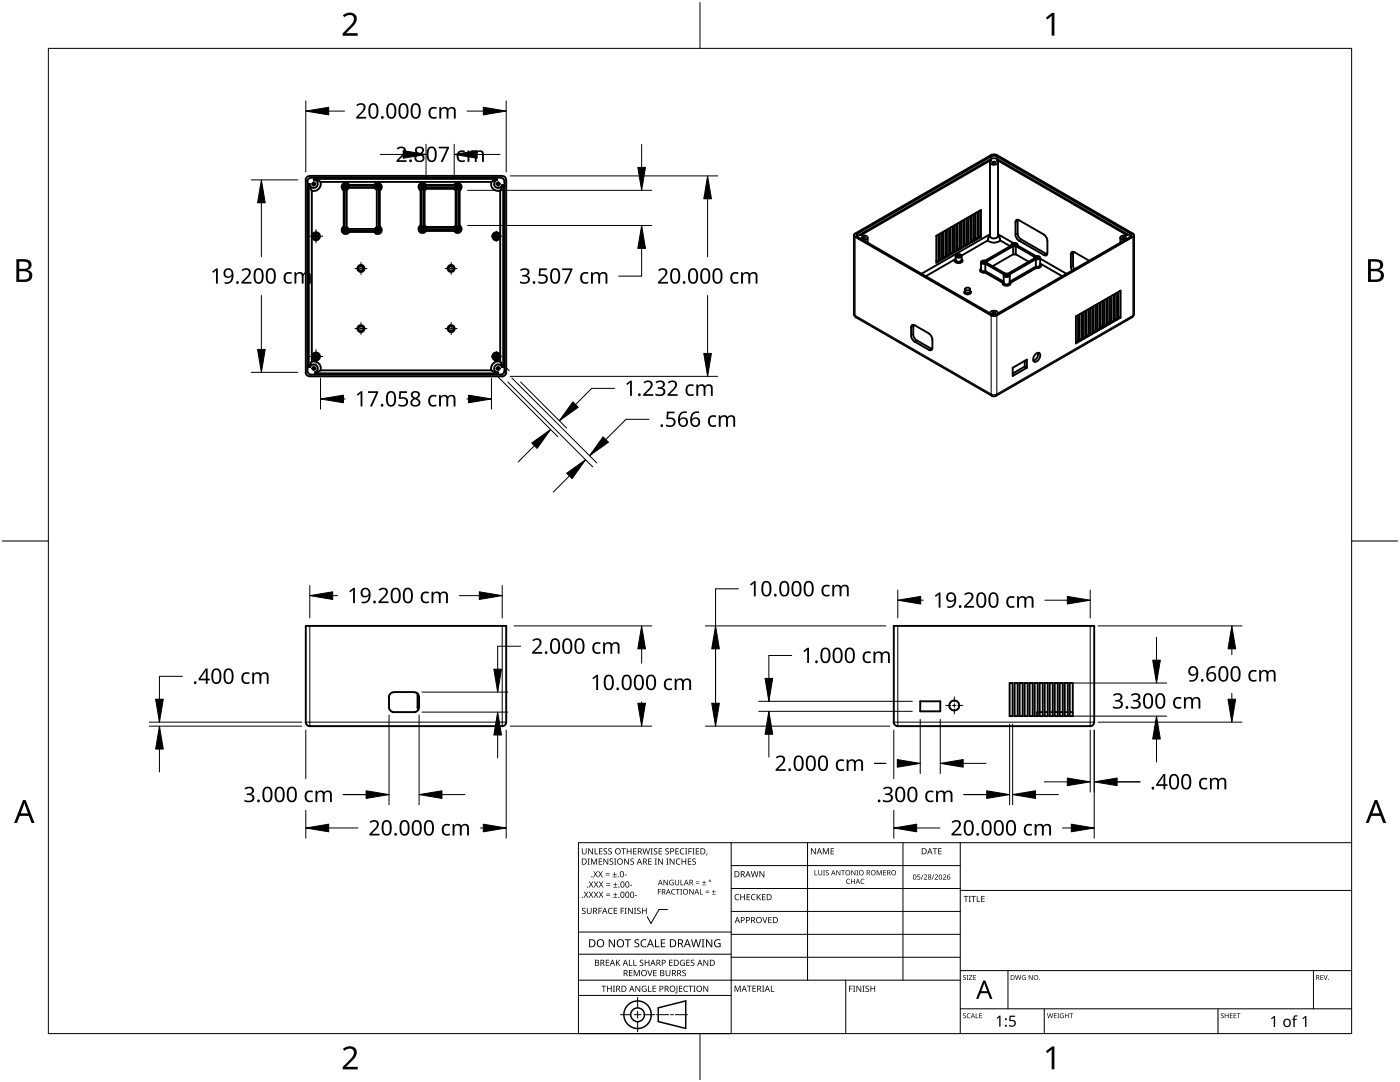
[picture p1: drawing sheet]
<svg xmlns="http://www.w3.org/2000/svg" width="279mm" height="216mm" viewBox="0 0 279 216" stroke-linecap="round" stroke-linejoin="round" font-family="sans-serif">
<g fill="none" stroke="#000" stroke-width=".38">
<path d="M61 35.9v38.4M61.4 36.2v37.8M61.7 36.7l.2 .7 .3 .6v34.2l-.5 1M61.8 35.1a.77 .77 0 0 0-.8 .8M62.1 35.5a.78 .78 0 0 0-.8 .8M62.2 35.4h37.7M62.6 35.9a.81 .81 0 0 1 .8 .8 .81 .81 0 0 1-.8 .8 .81 .81 0 0 1-.8-.8h-.2v36.5h.3M62.6 35.8l.7 .1 .7 .4M62.6 35.9v-.2h36.6v.2M64 36.3a1.42 1.42 0 0 1-1.8 1.8M68.8 37.9v7.4l-.2-.1M68.8 37.9l-.2 .1v7.2"/>
<path d="M69.2 37.9v7.4M69.6 37.5l-.4 .4M69.6 37.1a.6 .6 0 0 0-1-.2 .6 .6 0 0 0 .2 1M69.6 37.5h5.2M69.7 36.9a.81 .81 0 0 0-1.3-.2 .81 .81 0 0 0 .2 1.3M69.7 36.9h5l.1 .2h-5.2zM74.7 36.9a.81 .81 0 0 1 1.3-.2 .81 .81 0 0 1-.2 1.3M74.8 37.5l.4 .4v7.4M74.8 37.1a.61 .61 0 0 1 1-.2 .61 .61 0 0 1-.2 1M75.6 37.9l.2 .1v7.2M75.6 37.9v7.4l.2-.1M84.1 37.9v7.2"/>
<path d="M84.1 37.9l-.2 .1v7M84.5 37.9l.2 .1v7M84.5 37.9v7.2M84.9 37.5l-.4 .4M84.9 37.1a.6 .6 0 0 0-1-.2 .6 .6 0 0 0 .2 1M84.9 37.5h5.9l-.2 .2h-5.6zM85 36.9a.81 .81 0 0 0-1.3-.2 .81 .81 0 0 0 .2 1.3M85 37.7l-.3 .3M85 36.9h5.6l.2 .2h-5.9zM90.6 36.9a.8 .8 0 0 1 1.3-.1 .8 .8 0 0 1-.2 1.2M90.6 37.7l.3 .3M90.8 37.5l.3 .4"/>
<path d="M90.8 37.1a.61 .61 0 0 1 1-.2 .61 .61 0 0 1-.3 1M90.9 38l.2-.1v7.2l-.2-.1zM91.5 37.9l.2 .1v7l-.2 .1zM98 36.3a1.42 1.42 0 0 0 1.8 1.8M99.1 35.9a.8 .8 0 0 0-.3 1.4 .8 .8 0 0 0 1.4-.3l.2-.1v36.3h-.2M99.2 35.8l-1.1 .5h-34.1M99.2 35.8h.1M99.9 35.5a.74 .74 0 0 1 .8 .8M100.2 35.1a.73 .73 0 0 1 .8 .8M100.2 35.1h-38.4M100.3 37l-.5 1v8.9M100.3 36.9v.1"/>
<path d="M100.7 36.2v37.8M101 35.9v38.4M197.6 32.4v14.7a.89 .89 0 0 0 1.5 0M197.7 32l.1 .1M197.7 32v.2M197.7 32l-25.9 14.9 .2 .1M197.8 31.7l.6-.1 .5 .1M197.8 31.2l.6-.1 .5 .1M197.8 30.9l.8-.1 .3 .1 27.2 15.7M197.8 31.2l-26.7 15.4-.2 .3 .2 .4M197.8 31.7l-26.8 15.5M197.8 30.9l-27.2 15.7-.2 .3 .2 .4"/>
<path d="M198.2 32.3h.3l.1 .1-.3 .2-.2-.2zM198.9 31.2l26.7 15.4 .2 .2-.2 .5M198.9 31.7l26.8 15.5M199.1 32l-.2 .1 .2 .2a.84 .84 0 0 1-.7 .6 .84 .84 0 0 1-.8-.5l.2-.3M199.1 32l25.8 14.9-.1 .1M199.1 32v.2M199.2 32.4v14.7M68.6 45.2a.8 .8 0 0 0-.2 1.3 .8 .8 0 0 0 1.3-.2M68.8 45.3a.6 .6 0 0 0-.2 1 .6 .6 0 0 0 1-.2M69.2 45.3l.4 .4h5.2M69.6 46.1h5.2l-.1 .2M69.6 46.1l.1 .2"/>
<path d="M74.7 46.3h-5M75.2 45.3l-.4 .4M75.6 45.3a.6 .6 0 0 1 .2 1 .6 .6 0 0 1-1-.2M75.8 45.2a.8 .8 0 0 1 .1 1.3 .8 .8 0 0 1-1.2-.2M83.9 45a.8 .8 0 0 0-.1 1.3 .8 .8 0 0 0 1.2-.2M83.9 45l.2 .1M84.1 45.1a.6 .6 0 0 0-.2 1 .6 .6 0 0 0 1-.2M84.5 45.1l.4 .4M84.7 45l.3 .3M84.7 45l-.2 .1M85 45.3l-.1 .2h5.9M85 46.1h5.6"/>
<path d="M90.6 45.3l.2 .2M90.6 45.3h-5.6M90.8 45.9h-5.9l.1 .2M90.8 45.9l-.2 .2M90.9 45l-.3 .3M91.1 45.1l-.3 .4M91.5 45.1a.6 .6 0 0 1 .3 1 .6 .6 0 0 1-1-.2M91.7 45a.79 .79 0 0 1 .2 1.2 .79 .79 0 0 1-1.3-.1M99.8 46.9v.5M99.8 46.9a.81 .81 0 0 0-1.2-.4 .81 .81 0 0 0 0 1.3 .81 .81 0 0 0 1.2-.4M99.8 47.4v23.5M170.4 46.9v15.7"/>
<path d="M170.7 47.3l27.1 15.6M171.1 47.3l26.7 15.4M172 47h.3a.56 .56 0 0 1 .8 .6l-.4 .3h-.5M172.1 47.3h.4l.1 .2-.3 .1-.3-.1zM173.2 47.4v1M186.9 51.9l.4 .3M186.9 47l.4-.2v5.4l-.4 .2zM187.6 51.5l.4 .3M187.6 46.6l.4-.2v5.4l-.4 .2zM188.3 46.2l.4-.2v5.4l-.4 .2zM188.3 51.1l.4 .3M189 50.7l.4 .3"/>
<path d="M189 45.8l.4-.2v5.4l-.4 .2zM189.7 50.3l.4 .3M189.7 45.4l.4-.2v5.4l-.4 .2zM190.4 45l.4-.2v5.4l-.4 .2zM190.4 49.9l.4 .3M190.7 51.9a.69 .69 0 0 0 1.2 0M190.7 51.7l-.2 .3a.93 .93 0 0 0 1.6 0l-.2-.3M190.7 51v.9M190.7 51.7l-5.9 3.4M190.8 50.9a.76 .76 0 0 1 1.1 .2 .65 .65 0 0 1-.6 .3 .65 .65 0 0 1-.6-.3zM191.1 44.6l.4-.2v5.3l-.4 .3zM191.1 49.5l.4 .2"/>
<path d="M191.1 50.9h.4l.1 .2-.3 .1-.3-.1zM191.8 49.1l.4 .2M191.8 44.2l.4-.3v5.4l-.4 .3zM191.9 51v.9M192.5 43.8l.4-.3v5.4l-.4 .3zM192.5 48.7l.4 .2M192.6 58l-.1 .2a.65 .65 0 0 0 .6 .6 .65 .65 0 0 0 .7-.6l-.2-.2M192.6 57.7v.5a.58 .58 0 0 0 1 0v-.5M192.7 57.5l.1-.1a.52 .52 0 0 1 .8 .3l-.2 .2h-.6l-.2-.2zM193.2 48.3l.4 .2M193.2 43.4l.4-.3v5.4l-.4 .3zM193.9 43l.5-.3v5.4l-.5 .3z"/>
<path d="M193.9 47.9l.5 .2M194.6 42.6l.5-.3v5.4l-.5 .2zM194.6 47.5l.5 .2M195.3 47l.5 .3M195.3 42.1l.5-.2v5.4l-.5 .2zM195.7 53.8l.4 .3h.5M195.7 53.6l-.1 .5 .5 .3h.5M195.8 52.3v1.5M196.2 52.2h.3l.1 .1-.3 .2-.2-.2zM196.6 54.4l3.5 2 .2-.1M196.6 52h-.5l-.4 .3 .4 .3h.5M196.6 52.6l3.7 2.2a.61 .61 0 0 0 .6 .5 .61 .61 0 0 0 .6-.5h-.1"/>
<path d="M196.6 54.1v.3M196.6 54.1l3.7 2.1M196.6 52.6v1.5M196.9 52.2v.3M196.9 52.5l3.7 2.1M196.9 52.2l5.3-3.1v1.6l-4.1 2.4M197 52.3v.2M197.1 48a2.05 2.05 0 0 0 2.5 0M197.6 46.9l-.5 1.1-5.2 3M197.6 46.9h.1M197.6 46.7l-13.7 7.9M199.2 46.7l3 1.8"/>
<path d="M199.2 46.9h.1M199.2 46.9l.4 1.1 2 1.1M200.1 56.5a.83 .83 0 0 0 .8 .5 .83 .83 0 0 0 .8-.5M200.3 54.9v1.5M200.6 54.6h.5M200.7 54.8h.3l.2 .1-.3 .2-.3-.2zM201.5 54.9v1.5a.68 .68 0 0 1-.6 .4 .68 .68 0 0 1-.6-.4M201.9 48.8v.2a.58 .58 0 0 1 .5-.6 .58 .58 0 0 1 .6 .5v.1M201.9 48.9l-5.3 3.1M202.2 49.1h.5M202.2 50.8h.5M202.3 48.7h.3l.1 .1-.3 .2-.3-.2z"/>
<path d="M202.7 50.7l2.6 1.5M202.7 49.1v1.6M202.7 49.1l3.7 2.2M203 48.9l3.9 2.2a.58 .58 0 0 1 .7 .3l-.3 .3h-.6M203.1 48.8v.2M203.1 46.6l.2 .7 .5 .5 4.9 2.8M203.1 44.1v2.5M203.1 43.9v.2M206.4 51.4v.2M206.4 51.3v.3M206.4 51.6l-5.2 3M206.7 53.2l.1 .3-5.1 2.9-.2-.1"/>
<path d="M206.7 53.2l-5.2 3M206.7 51.7v1.5M206.7 51.7l-5.3 3.1M206.8 51.3h.3l.2 .1-.3 .2-.3-.2zM207.6 52.9l-.3 .3h-.6M207.6 52.7l.2 .3a.93 .93 0 0 1-1 .5M207.6 51.4v1.5M207.6 52.6l4.4 2.5M207.6 51.6l5.2 3M208.7 50.7l.3 .1M209 48l-.1-.4-.6-.8-4.9-2.9-.4-.1-.2 .2-.1 3 .5 .9 5.1 3 .5 .1 .2-.5M209 48v2.5"/>
<path d="M213.7 53.2l.3 .8M213.7 50.8l.2-.5h.3l3.2 1.7M213.7 50.7v2.5M214.2 50.2l-.1 2.7 .3 .9M220.4 59.9l.4-.3v5.4l-.4 .3zM221.1 59.5l.4-.3v5.4l-.4 .2zM221.8 59.1l.4-.3v5.4l-.4 .2zM222.5 58.6l.4-.2v5.4l-.4 .2zM223.2 58.2l.4-.2v5.4l-.4 .2zM223.6 47.4v1M224.2 47.3h.3l.2 .2-.3 .1-.3-.1zM224.7 47h-.3a.56 .56 0 0 0-.8 .6l.5 .3h.4"/>
<path d="M225.6 47.3l-26.7 15.4M226.1 46.6l.2 .3-.2 .4M226.1 47.3l-27.2 15.6M226.3 46.9v15.7l-.2 .5-27.6 16-.5-.1-27.2-15.7-.4-.7M61 74.3a.83 .83 0 0 0 .8 .8h38.4M61.3 74a.83 .83 0 0 0 .8 .8h37.8a.77 .77 0 0 0 .8-.8M61.7 73.2h.1M61.8 73.3a.81 .81 0 0 1 1.4-.4 .81 .81 0 0 1-.3 1.4M62.2 72.2a1.4 1.4 0 0 1 1.8 1.7M62.9 74.3v.2h36.5v-.2M62.9 74.4h.1M64 73.9h34.1l.7 .4 .6 .1"/>
<path d="M64 73.9l-1.1 .5M99.8 70.9v.5M99.8 72.2a1.42 1.42 0 0 0-1.8 1.7M99.8 70.9a.81 .81 0 0 0-1.2-.4 .81 .81 0 0 0 0 1.3 .81 .81 0 0 0 1.2-.4M99.8 71.4v.8l.5 1M100.2 73.3a.8 .8 0 0 0-1.4-.2 .8 .8 0 0 0 .6 1.2M100.3 73.2h.1M101 74.3a.77 .77 0 0 1-.8 .8M181.8 67l.2 .6 .5 .6M181.8 65.3v1.6M182.3 64.8v2.1l.2 .5 .5 .5M182.5 64.9h-.5l-.2 .4"/>
<path d="M182.5 64.9l3 1.8 .5 .6 .1 .5M182.5 68.2l2.8 1.6 .5 .1 .3-.5M183 67.9l2.8 1.7M185.8 69.6l.2 .1M186.1 67.8v1.6M197.6 62.6v-.1a.9 .9 0 0 1 1.6 0l-.1 .1M197.6 62.4v.1M197.8 62.9l.5 .2 .6-.2M197.8 62.7l.5 .1 .6-.1M198.2 62.3h.3l.1 .2-.3 .2-.2-.2zM199.2 62.4v.1M202.1 73.4l2.8-1.6v1.6l-2.8 1.6z"/>
<path d="M204.5 73.1l-2.4 1.4M204.5 72v1.1M204.5 73.1l.4 .3M206.6 70.7l.6-.3h.2a1.16 1.16 0 0 1-1 1.8 1.08 1.08 0 0 1 .2-1.5zM207.1 70.4l.1 .4-.2 .6-.8 .6M214.7 63.1l.4-.2v5.4l-.4 .2zM214.7 68l.4 .3M215.4 67.6l.5 .3M215.4 62.7l.5-.2v5.4l-.5 .2zM216.1 67.2l.5 .3M216.1 62.3l.5-.2v5.4l-.5 .2zM216.8 66.8l.5 .3"/>
<path d="M216.8 61.9l.5-.2v5.4l-.5 .2zM217.5 66.4l.5 .2M217.5 61.5l.5-.2v5.3l-.5 .3zM218.3 61.1l.4-.3v5.4l-.4 .3zM218.3 66l.4 .2M219 60.7l.4-.3v5.4l-.4 .3zM219 65.6l.4 .2M219.7 65.2l.4 .2M219.7 60.3l.4-.3v5.4l-.4 .3zM220.4 64.8l.4 .2M221.1 64.4l.4 .2M221.8 63.9l.4 .3"/>
<path d="M222.5 63.5l.4 .3M223.2 63.1l.4 .3M77.6 139.1v2M78.6 138.1a1 1 0 0 0-1 1M82.6 138.1a.95 .95 0 0 1 1 1v2a.95 .95 0 0 1-1 1h-4a1.09 1.09 0 0 1-1-1M82.6 138.1h-4M83.3 138.4v2.7l.2 .5M183.7 139.9h4v2h-4zM201.5 136.3h.6v6.6h-.6zM202.5 136.3h.6v6.6h-.6zM203.5 136.3h.6v6.6h-.6zM204.5 136.3h.6v6.6h-.6z"/>
<path d="M205.5 136.3h.6v6.6h-.6zM206.5 136.3h.6v6.6h-.6zM207.5 136.3h.6v6.6h-.6zM208.5 136.3h.6v6.6h-.6zM209.5 136.3h.6v6.6h-.6zM210.5 136.3h.6v6.6h-.6zM211.5 136.3h.6v6.6h-.6zM212.5 136.3h.6v6.6h-.6zM213.5 136.3h.6v6.6h-.6zM101 144.1a.79 .79 0 0 1-.8 .8M101 144.1v-19.2h-40v19.2a.85 .85 0 0 0 .8 .8h38.4M207.1 142.1h-.1v.8"/>
<path d="M207.5 142.1h.6M209.1 142.1h-.6M210.1 142.1h-.6M211.1 142.1h-.6M212.1 142.1h-.6M213.1 142.1h-.6M214.1 142.1h-.6M218.4 144.1a.79 .79 0 0 1-.8 .8M218.4 144.1v-19.2h-40v19.2a.85 .85 0 0 0 .8 .8h38.4"/>
<circle cx="62.6" cy="36.7" r=".29"/>
<circle cx="69" cy="37.3" r=".29"/>
<circle cx="75.4" cy="37.3" r=".28"/>
<circle cx="84.3" cy="37.3" r=".29"/>
<circle cx="91.3" cy="37.3" r=".29"/>
<circle cx="99.4" cy="36.7" r=".28"/>
<circle cx="63" cy="47.2" r=".3"/>
<circle cx="63.1" cy="47.1" r=".6"/>
<circle cx="63.1" cy="47.1" r=".8"/>
<circle cx="69" cy="45.9" r=".28"/>
<circle cx="72" cy="53.6" r=".5"/>
<circle cx="72" cy="53.6" r=".7"/>
<circle cx="75.4" cy="45.9" r=".28"/>
<circle cx="84.3" cy="45.7" r=".29"/>
<circle cx="90" cy="53.6" r=".49"/>
<circle cx="90" cy="53.6" r=".71"/>
<circle cx="91.3" cy="45.7" r=".29"/>
<circle cx="99.1" cy="47.1" r=".59"/>
<circle cx="99.1" cy="47.1" r=".29"/>
<circle cx="62.6" cy="73.5" r=".29"/>
<circle cx="63" cy="71.2" r=".3"/>
<circle cx="63.1" cy="71.1" r=".6"/>
<circle cx="63.1" cy="71.1" r=".8"/>
<circle cx="72" cy="65.6" r=".5"/>
<circle cx="72" cy="65.6" r=".7"/>
<circle cx="90" cy="65.6" r=".49"/>
<circle cx="90" cy="65.6" r=".71"/>
<circle cx="99.1" cy="71.1" r=".59"/>
<circle cx="99.1" cy="71.1" r=".29"/>
<circle cx="99.4" cy="73.5" r=".29"/>
<circle cx="190.4" cy="140.8" r="1"/>
</g>
<g fill="none" stroke="#000" stroke-width=".2">
<path d="M197.8 31.2v.5M198.9 31.2v.5M170.7 47.3v15.6l27.1 15.7v-15.7M171.1 46.6v.5M203.1 44.1l-.4 .2M203.1 46.6l-.4 .2M203.8 47.8l-.4 .2M208.7 50.6l-.4 .3M214.1 52.9l-.4 .3M214.1 50.5l-.4 .2M225.6 46.6v.5M226.1 47.3v15.6l-27.2 15.7"/>
<path d="M170.4 62.6l.4 .7M182.3 65.1l-.5 .2M182.3 66.7l-.5 .2M183 67.9l-.5 .3M185.8 69.6l-.4 .2M198.9 78.6l-.6 .2-.5-.2 .2 .4M198.9 78.6l-.1 .4M198.9 62.9v15.7M226.3 62.6l-.4 .7M61.8 124.9v20M100.2 124.9v20M179.2 124.9v20"/>
<path d="M217.6 124.9v20M61 144.1h40M178.4 144.1h40"/>
</g>
<path d="M9.7 9.7h260v196.5h-260z" fill="none" stroke="#000" stroke-width=".2"/>
<path d="M139.7 .5v9.2M.5 108h9.2M269.7 108h9.2M139.7 206.2v9.2" fill="none" stroke="#000" stroke-width=".2"/>
<g fill="#000">
<path d="M68.4 3.1a1.64 1.64 0 0 1 2.8 .4 2.52 2.52 0 0 1-1.2 2.2l-.9 .9h2.3v.5h-3v-.4l1.2-1.2a1.95 1.95 0 0 0 .9-2.2 1.23 1.23 0 0 0-1.8 .1zM208.7 3.5l1.3-.9h.4v4.5h-.5v-4l-.9 .8zM68.4 209.3a1.64 1.64 0 0 1 2.8 .4 2.52 2.52 0 0 1-1.2 2.2l-.9 1h2.3v.5h-3v-.5l1.2-1.2a1.95 1.95 0 0 0 .9-2.1 1.23 1.23 0 0 0-1.8 .1zM208.7 209.8l1.3-1h.4v4.6h-.5v-4l-.9 .7z"/>
<path d="M3.3 51.7h1.3a1.28 1.28 0 0 1 1.7 1.3 1.04 1.04 0 0 1-.9 .9 1.23 1.23 0 0 1 1 1.5 1.23 1.23 0 0 1-1.5 .9h-1.6zM3.8 54.1v1.7h1a.86 .86 0 0 0 1-.9 .86 .86 0 0 0-1.1-.8zM3.8 52.2v1.4h.9a.78 .78 0 0 0 1-.7 .78 .78 0 0 0-1.1-.7z"/>
<path d="M273 51.7h1.3a1.28 1.28 0 0 1 1.7 1.3 1.04 1.04 0 0 1-.8 .9 1.23 1.23 0 0 1 1 1.5 1.23 1.23 0 0 1-1.6 .9h-1.6zM273.6 54.1v1.7h.9a.86 .86 0 0 0 1.1-.9 .86 .86 0 0 0-1.1-.8zM273.6 52.2v1.4h.8a.78 .78 0 0 0 1-.7 .78 .78 0 0 0-1.1-.7z"/>
<path d="M4.6 159.6h.5l1.8 4.6h-.6l-.6-1.4h-1.8l-.5 1.4h-.6zM4.8 160.2l-.7 2.1h1.5z"/>
<path d="M274.3 159.6h.6l1.7 4.6h-.6l-.5-1.4h-1.8l-.6 1.4h-.5zM274.6 160.2l-.7 2.1h1.4z"/>
</g>
<g fill="none" stroke="#000" stroke-width=".2">
<path d="M145.9 168.1v38.1h-30.5v-38.1h154.3M145.9 172.7h45.7M145.9 177.3h45.7M161.2 168.1v27.5M180.2 168.1v27.5M191.6 168.1v38.1M191.6 177.7h78.1M115.4 198.6h30.5M115.4 195.6h76.2M115.4 190.4h30.5M115.4 186h30.5M127.3 199v2.1"/>
<path d="M133.2 181.5h-1.7l-1.6 2.8-.7-1.4M145.9 181.9h45.7M145.9 186.4h45.7M145.9 191h45.7M168.8 195.6v10.6M191.6 193.7h78.1M201.2 193.7v7.6M262.1 193.7v7.6M123.8 202.5h2.1M126.6 202.5h1.3M127.3 201.8v1.4M127.3 203.8v2.1"/>
<path d="M128.6 202.5h2.1M131 202.5h2.4M133.8 202.5h.6M134.8 202.5h2.4M191.6 201.3h78.1M208.4 201.3v4.9M243.1 201.3v4.9"/>
</g>
<g fill="#000">
<path d="M116.1 169.3h.2v.8a.32 .32 0 0 0 .3 .3 .32 .32 0 0 0 .3-.3v-.8h.2v.8a.47 .47 0 0 1-.5 .4 .47 .47 0 0 1-.5-.5zM116.5 177.9h.2l.3 .5 .3-.5h.1l-.4 .6 .4 .6h-.1l-.3-.5-.4 .5h-.1l.4-.6zM117.3 171.3h.4l-.1 .1v1l.1 .1h-.4l.1-.1v-1zM117.4 169.3h.2l.6 1v-1h.1v1.2h-.1l-.7-1v1h-.1zM117.5 177.9h.2l.3 .5 .3-.5h.1l-.4 .6 .4 .6h-.1l-.4-.5-.3 .5h-.1l.4-.6zM117.5 175.9h.2l.3 .5 .3-.5h.1l-.4 .6 .5 .6h-.2l-.3-.5-.4 .5h-.1l.4-.6zM117.9 171.3h.3l.3 1 .4-1h.3v1.2h-.2v-1l-.4 1h-.1l-.4-1v1h-.2zM118.7 169.3h.1v1h.6v.2h-.7zM118.4 173.8h.1l.3 .5 .3-.5h.2l-.4 .6 .4 .7h-.1l-.4-.6-.3 .6h-.1l.4-.7zM118.5 177.9h.2l.2 .5 .3-.5h.2l-.4 .6 .4 .6h-.1l-.4-.5-.3 .5h-.1l.4-.6zM118.5 175.9h.2l.3 .5 .3-.5h.1l-.4 .6 .4 .6h-.1l-.3-.5-.4 .5h-.1l.4-.6zM119.5 171.3h.7v.1h-.6v.4h.5v.2h-.5v.4h.6v.1h-.7z"/>
<path d="M119.6 169.3h.6v.1h-.5v.4h.5v.1h-.5v.4h.5v.2h-.6zM119.4 173.8h.1l.3 .5 .3-.5h.2l-.4 .6 .4 .7h-.1l-.4-.6-.3 .6h-.2l.5-.7zM119.5 177.9h.1l.3 .5 .3-.5h.2l-.4 .6 .4 .6h-.1l-.4-.5-.3 .5h-.1l.4-.6zM119.5 175.9h.2l.3 .5 .3-.5h.1l-.4 .6 .4 .6h-.1l-.4-.5-.3 .5h-.1l.4-.6zM120.9 174.6h.8v.1h-.8zM120.9 174.2h.8v.1h-.8zM121 178.7h.8v.1h-.8zM121 178.3h.8v.1h-.8zM121 176.6h.8v.1h-.8zM121 176.3h.8v.1h-.8zM120.5 169.4l.4-.1h.3l-.1 .1a.25 .25 0 0 0-.4-.1 .25 .25 0 0 0 0 .4l.4 .3 .1 .2-.3 .3-.5-.1v-.1h.2a.27 .27 0 0 0 .4-.1 .27 .27 0 0 0-.3-.3l-.2-.2zM120.4 171.3h.2l.7 1-.1-1h.2v1.2h-.2l-.6-1v1h-.2z"/>
<path d="M121.4 169.4l.5-.1h.2v.1a.25 .25 0 0 0-.4-.1 .25 .25 0 0 0 0 .4l.4 .3v.2l-.2 .3-.5-.1v-.1h.1a.27 .27 0 0 0 .5-.1 .27 .27 0 0 0-.4-.3l-.2-.2zM122.3 174.9h.8v.2h-.8zM122.4 179h.8v.1h-.8zM122.4 177h.8v.1h-.8zM121.7 171.4l.4-.1 .3 .1-.1 .1a.25 .25 0 0 0-.4-.1 .25 .25 0 0 0 0 .4 .42 .42 0 0 1 .5 .5 .42 .42 0 0 1-.7 .2l-.1-.2 .2 .1a.27 .27 0 0 0 .5-.2 .27 .27 0 0 0-.4-.3l-.2-.2zM122.6 174h.1v.4h.4v.1h-.4v.4h-.1v-.4h-.3v-.1h.3zM122.7 178.1h.1v.4h.4v.1h-.4v.3h-.1v-.3h-.3v-.1h.3zM122.7 176.1h.2v.3h.3v.2h-.3v.3h-.2v-.3h-.3v-.2h.3zM122.6 171.3h.4l-.1 .1v1l.1 .1h-.4l.1-.1v-1zM124 169.3h.9v.1h-.4v1.1h-.1v-1.1h-.4zM124.7 174.5h.4v.2h-.4zM124.6 171.3h.1l.7 1v-1h.1v1.2h-.2l-.6-1v1h-.1z"/>
<path d="M125.7 176.6h.5v.1h-.5zM125.1 169.3h.1v.5h.7v-.5h.1v1.2h-.1v-.6h-.7v.6h-.1zM125.8 171.4l.5-.1 .2 .1v.1a.25 .25 0 0 0-.4-.1 .25 .25 0 0 0 0 .4 .42 .42 0 0 1 .4 .5 .42 .42 0 0 1-.7 .2v-.2l.1 .1a.27 .27 0 0 0 .5-.2 .27 .27 0 0 0-.4-.3l-.2-.2zM126.7 178.6h.4v.2h-.4zM126.4 169.3h.6v.1h-.5v.4h.5v.1h-.5v.4h.5v.2h-.6zM128.2 169.3h.2l.2 1 .3-1h.2l.2 1 .3-1h.1l-.3 1.2h-.1l-.3-1.1-.3 1.1h-.2zM129.4 171.3h.7v.1h-.6v.4h.5v.2h-.5v.4h.6v.1h-.7zM129.8 169.3h.5l-.2 .1v1l.2 .1h-.5l.2-.1v-1zM130.7 171.3h.4l-.1 .1v1l.1 .1h-.4l.1-.1v-1zM130.5 169.4l.4-.1h.3l-.1 .1a.25 .25 0 0 0-.4-.1 .25 .25 0 0 0 0 .4l.4 .3 .1 .2-.2 .3-.6-.1v-.1h.2a.27 .27 0 0 0 .4-.1 .27 .27 0 0 0-.3-.3l-.2-.2zM131.3 177.4h.6v.1h-.5v.4h.5v.1h-.5v.5h-.1zM131.4 169.3h.7v.1h-.5v.4h.5v.1h-.5v.4h.5v.2h-.7z"/>
<path d="M131.3 171.3h.2l.7 1v-1h.1v1.2h-.2l-.6-1v1h-.2zM132.4 175.6h.2l.6 .9v-.9h.1v1h-.2l-.6-.9v.9h-.1zM133 171.3h.4l-.1 .1v1l.1 .1h-.4l.1-.1v-1zM132.8 169.4l.4-.1h.3l-.1 .1a.25 .25 0 0 0-.3-.1 .25 .25 0 0 0 0 .4l.4 .3v.2l-.2 .3-.5-.1v-.1h.1a.27 .27 0 0 0 .5-.1 .27 .27 0 0 0-.4-.3l-.2-.2zM133.7 175.7l.5-.2 .2 .1v.1a.45 .45 0 0 0-.7 .4 .45 .45 0 0 0 .6 .4v-.3h-.2v-.1h.3v.5a.6 .6 0 0 1-.8-.1 .6 .6 0 0 1 .1-.8zM134.1 177.5l.4-.1h.3l-.1 .2a.44 .44 0 0 0-.6 .4 .44 .44 0 0 0 .6 .3 .52 .52 0 0 1-.7 0 .52 .52 0 0 1 .1-.8zM133.6 171.3h.2l.7 1v-1h.1v1.2h-.2l-.6-1v1h-.2zM134.9 177.4h.8v.1h-.4v1h-.1v-1h-.3zM135 171.5l.5-.2 .3 .1-.1 .1a.49 .49 0 0 0-.7 .4 .49 .49 0 0 0 .7 .5 .52 .52 0 0 1-.6 0 .52 .52 0 0 1-.2-.6zM134.8 169.3h.7v.1h-.6v.4h.5v.1h-.5v.4h.6v.2h-.7zM134.7 175.6h.1v.7a.28 .28 0 0 0 .3 .2 .28 .28 0 0 0 .3-.2v-.7h.1v.7a.42 .42 0 0 1-.4 .4 .42 .42 0 0 1-.4-.4zM135.8 175.6h.2v.9h.4v.1h-.6z"/>
<path d="M135.8 177.4h.3l-.1 .1v.9l.1 .1h-.3l.1-.1v-.9zM135.8 169.4l.4-.1h.4l-.1 .1h-.2a.49 .49 0 0 0-.4 .6 .49 .49 0 0 0 .7 .3 .52 .52 0 0 1-.7 .1 .52 .52 0 0 1-.2-.6zM136 171.3h.2v.5h.6v-.5h.1v1.2h-.1v-.5h-.6v.5h-.2zM136.7 169.3h.5l-.2 .1v1l.2 .1h-.5l.2-.1v-1zM137.4 169.3h.7v.1h-.6v.4h.5v.2h-.5v.5h-.1zM137.3 171.3h.7v.1h-.6v.4h.5v.2h-.5v.4h.6v.1h-.7zM137.6 177.4h.1l.6 .9v-.9h.1v1.1h-.1l-.6-.9v.9h-.1zM138.2 169.3h.4l-.1 .1v1l.1 .1h-.4l.1-.1v-1zM138.9 176.2h.7v.1h-.7zM138.9 175.9h.7v.1h-.7zM138.2 171.4l.4-.1 .3 .1-.1 .1a.25 .25 0 0 0-.4-.1 .25 .25 0 0 0 0 .4 .42 .42 0 0 1 .5 .5 .42 .42 0 0 1-.7 .2l-.1-.2 .2 .1a.27 .27 0 0 0 .5-.2 .27 .27 0 0 0-.4-.3l-.2-.2zM138.9 169.3h.6v.1h-.5v.4h.5v.1h-.5v.4h.5v.2h-.6z"/>
<path d="M139.7 177.4h.1v1h.5v.1h-.6zM140.1 176.5h.8v.1h-.8zM140.5 175.7h.1v.3h.3v.2h-.3v.3h-.1v-.3h-.4v-.2h.4zM140.8 178h.7v.2h-.7zM140.8 177.7h.7v.1h-.7zM141 170.3h.2l-.3 .4zM142.1 178.4h.7v.1h-.7zM142.4 177.6h.1v.3h.3v.1h-.3v.3h-.1v-.3h-.3v-.1h.3zM146.8 178.6l.4-.2 .3 .1v.1a.49 .49 0 0 0-.7 .4 .49 .49 0 0 0 .7 .5 .52 .52 0 0 1-.7 0 .52 .52 0 0 1-.2-.6zM147.7 178.4h.2v.5h.6v-.5h.2v1.2h-.2v-.5h-.6v.5h-.2zM149 178.4h.7v.1h-.5v.4h.4v.2h-.4v.4h.5v.1h-.7zM150 178.6l.5-.2 .3 .1-.1 .1a.49 .49 0 0 0-.7 .4 .49 .49 0 0 0 .8 .5 .52 .52 0 0 1-.7 0 .52 .52 0 0 1-.2-.6z"/>
<path d="M149.8 173.8h.2l.3 1.1 .2-1.1h.2l.3 1.1 .2-1.1h.2l-.3 1.2h-.2l-.3-1-.3 1h-.1zM151 178.4h.2v.6l.5-.6h.2l-.5 .5 .5 .7h-.2l-.4-.6-.1 .6h-.2zM151.6 173.8h.1l.7 1v-1h.1v1.2h-.1l-.7-1v1h-.1zM152.1 178.4h.7v.1h-.6v.4h.5v.2h-.5v.4h.6v.1h-.7zM162.6 173.6h.1v.9h.4v.2h-.5zM161.8 169.3h.2l.7 1v-1h.1v1.2h-.2l-.6-1v1h-.2zM163.3 173.6h.1v.7a.26 .26 0 0 0 .3 .3 .26 .26 0 0 0 .3-.3v-.7h.1v.7a.39 .39 0 0 1-.4 .4 .39 .39 0 0 1-.4-.4zM164.3 173.6h.3l-.1 .1v.9l.1 .1h-.3l.1-.1v-.9zM164.2 169.3h.2l.4 .9 .4-.9h.2v1.2h-.1v-1.1l-.4 1.1h-.1l-.4-1.1v1.1h-.2zM164.8 173.7l.4-.1 .2 .1v.1a.24 .24 0 0 0-.4-.1 .24 .24 0 0 0-.1 .3 .24 .24 0 0 0 .3 .1l.2 .2v.3l-.4 .1-.2-.1v-.1a.26 .26 0 0 0 .4 .1 .26 .26 0 0 0 .1-.4 .26 .26 0 0 0-.4-.1zM165.8 169.3h.6v.1h-.5v.4h.5v.1h-.5v.4h.5v.2h-.6zM166.9 173.6h.2l.5 .9v-.9h.1v1.1h-.1l-.6-.9v.9h-.1z"/>
<path d="M167.9 173.6h.7v.2h-.3v.9h-.1v-.9h-.3zM169 175.5l.4-.2 .2 .1v.1a.41 .41 0 0 0-.6 .4 .41 .41 0 0 0 .6 .3 .48 .48 0 0 1-.7 0 .48 .48 0 0 1 .1-.7zM169.8 175.4h.2v.4h.5v-.4h.1v1h-.1v-.5h-.5v.5h-.2zM169.9 173.6h.1l.6 .9v-.9h.1v1.1h-.1l-.6-.9v.9h-.1zM170.9 173.6h.4l-.1 .1v.9l.1 .1h-.4l.1-.1v-.9zM171.9 175.5l.4-.2 .2 .1v.1a.41 .41 0 0 0-.6 .4 .41 .41 0 0 0 .6 .3 .48 .48 0 0 1-.7 0 .48 .48 0 0 1 .1-.7zM175 173.6h.2l.3 .9 .3-.9h.2v1.1h-.1v-.9l-.5 .9-.3-.9v.9h-.1zM176.3 173.6h.5v.2h-.4v.3h.4v.1h-.4v.3h.4v.2h-.5zM183.1 174.5h.5v.1h-.4v.3a.34 .34 0 0 1 .4 .2 .34 .34 0 0 1-.1 .4 .34 .34 0 0 1-.5-.1 .27 .27 0 0 0 .4 .1 .27 .27 0 0 0 .1-.4 .27 .27 0 0 0-.4-.1zM184.2 174.5h.1l-.4 1h-.1zM184.4 174.6a.37 .37 0 0 1 .6 0 .37 .37 0 0 1-.3 .6l-.2 .2h.5v.1h-.6l.2-.4a.27 .27 0 0 0 .3-.3 .27 .27 0 0 0-.4-.2zM186.3 174.5h.2l-.4 1h-.2z"/>
<path d="M186.1 169.3h.9v.1h-.3v1.1h-.2v-1.1h-.4zM186.5 174.6a.37 .37 0 0 1 .6 0 .37 .37 0 0 1-.2 .6l-.2 .2h.5v.1h-.7l.3-.4a.27 .27 0 0 0 .3-.3 .27 .27 0 0 0-.4-.2zM187.2 169.3h.7v.1h-.5v.4h.5v.1h-.5v.4h.5v.2h-.7zM188.2 174.6a.37 .37 0 0 1 .6 0 .37 .37 0 0 1-.3 .6l-.2 .2h.5v.1h-.6l.2-.4a.27 .27 0 0 0 .3-.3 .27 .27 0 0 0-.4-.2zM192.3 178.8h.9v.1h-.3v1.1h-.2v-1.1h-.4zM193.3 178.8h.5l-.2 .1v1l.2 .1h-.5l.2-.1v-1zM193.8 178.8h1v.1h-.4v1.1h-.2v-1.1h-.4zM194.9 178.8h.2v1.1h.5v.1h-.7zM195.8 178.8h.7v.1h-.5v.4h.5v.1h-.5v.5h.5v.1h-.7zM116.2 181.3l.4-.2 .3 .1-.1 .1a.25 .25 0 0 0-.4-.1 .25 .25 0 0 0 0 .4l.4 .2 .1 .3-.3 .3-.5-.1v-.1h.2a.27 .27 0 0 0 .4-.1 .27 .27 0 0 0-.3-.3l-.2-.2zM117.1 181.1h.2v.8a.32 .32 0 0 0 .3 .3 .32 .32 0 0 0 .3-.3v-.8h.2v.8a.47 .47 0 0 1-.5 .5 .47 .47 0 0 1-.5-.5zM119.4 181.1h.7v.2h-.5v.4h.5v.1h-.5v.6h-.2z"/>
<path d="M120 196.7h1v.1h-.4v1.1h-.2v-1.1h-.4zM120.9 191.5h.7v.1h-.5v.4h.4v.2h-.4v.4h.5v.1h-.7zM121.5 181.3l.4-.2 .4 .1-.1 .1a.49 .49 0 0 0-.7 .5 .49 .49 0 0 0 .7 .4 .52 .52 0 0 1-.6 .1 .52 .52 0 0 1-.3-.6zM121.1 196.7h.2v.5h.6v-.5h.2v1.2h-.2v-.6h-.6v.6h-.2zM121.5 187.4h.2l.9 1.3v-1.3h.1v1.6h-.2l-.8-1.3v1.3h-.2zM122.3 196.7h.4l-.1 .1v1l.1 .1h-.4l.2-.1v-1zM122.5 181.1h.7v.2h-.6v.4h.5v.1h-.5v.4h.6v.2h-.7zM122.9 191.5h.2v.6l.5-.6h.2l-.5 .5 .5 .7h-.2l-.4-.6-.1 .6h-.2zM123.9 181.1h.6v.2h-.5v.4h.5v.1h-.5v.6h-.1zM124.7 181.1h.4l-.2 .2v.9l.2 .2h-.4l.1-.2v-.9zM124.7 187.4h1.2v.2h-.5v1.4h-.2v-1.4h-.5zM125.5 191.5h.2v1.1h.5v.1h-.7z"/>
<path d="M125.5 193.6h.7v.1h-.5v.4h.5v.1h-.5v.4h.5v.2h-.7zM125.3 181.1h.2l.7 1.1-.1-1.1h.2v1.3h-.2l-.6-1v1h-.2zM126.4 191.5h.2v1.1h.5v.1h-.7zM126.5 181.1h.5l-.2 .2v.9l.2 .2h-.5l.2-.2v-.9zM126.5 193.6h.2l.4 1 .4-1h.2v1.2h-.2v-1.1l-.4 1.1h-.1l-.4-1.1v1.1h-.1zM126.7 187.6l.3-.2 .6 .1-.2 .1a.33 .33 0 0 0-.6 .2 .33 .33 0 0 0 .4 .4 .47 .47 0 0 1 .4 .6 .47 .47 0 0 1-.7 .2h-.3v-.2h.2a.35 .35 0 0 0 .6-.2 .35 .35 0 0 0-.5-.4l-.3-.2zM126.8 196.7h.2l.6 1v-1h.2v1.2h-.2l-.7-1 .1 1h-.2zM127.2 181.3l.4-.2 .3 .1-.1 .1a.25 .25 0 0 0-.4-.1 .25 .25 0 0 0 0 .4l.4 .2 .1 .3-.3 .3-.5-.1v-.1h.2a.27 .27 0 0 0 .4-.1 .27 .27 0 0 0-.3-.3l-.2-.2zM127.7 191.6l.5-.1 .2 .1v.1a.25 .25 0 0 0-.4-.1 .25 .25 0 0 0 0 .4l.4 .2v.3l-.2 .2h-.5v-.2l.1 .1a.27 .27 0 0 0 .5-.2 .27 .27 0 0 0-.4-.3l-.2-.2zM128 187.6l.6-.2 .4 .1v.2a.64 .64 0 0 0-1 .5 .64 .64 0 0 0 1 .6v.2a.83 .83 0 0 1-1.1-.3 .83 .83 0 0 1 .1-1.1zM128.2 196.8l.6-.1 .2 .1v.1a.5 .5 0 0 0-.8 .4 .5 .5 0 0 0 .7 .5v-.4h-.3v-.1h.4v.6a.66 .66 0 0 1-.8-.2 .66 .66 0 0 1 0-.9zM128.1 181.1h.2v.6h.6v-.6h.2v1.3h-.2v-.6h-.6v.6h-.2z"/>
<path d="M129.2 193.6h.1l.4 1 .3-1h.2l-.4 1.2h-.2zM129.3 196.7h.2v1.1h.5v.1h-.7zM128.7 191.5h.1v.5h.6v-.5h.2v1.2h-.2v-.5h-.6v.5h-.1zM130.7 187.4h.2v1.4h.7v.2h-.9zM130.2 196.7h.7v.1h-.5v.4h.5v.1h-.5v.5h.5v.1h-.7zM130.4 193.6h.6v.1h-.5v.4h.5v.1h-.5v.4h.5v.2h-.6zM131.9 187.4h.9v.2h-.7v.5h.6v.2h-.6v.5h.7v.2h-.9zM132.8 193.6h.2v.7a.32 .32 0 0 0 .3 .4 .32 .32 0 0 0 .3-.4v-.7h.2v.7a.47 .47 0 0 1-.5 .5 .47 .47 0 0 1-.5-.5zM133.5 191.5h.7v.1h-.5v.4h.5v.2h-.5v.4h.5v.1h-.7zM135 196.7h.2v1.3l-.1 .2h-.3l-.1-.1 .3-.2zM135.5 196.7h.7v.1h-.5v.4h.4v.1h-.4v.5h.5v.1h-.7zM135.8 191.7l.5-.2 .4 .1-.1 .1a.5 .5 0 0 0-.8 .4 .5 .5 0 0 0 .7 .5v-.4h-.2v-.1h.4v.6a.66 .66 0 0 1-.9-.1 .66 .66 0 0 1 0-.9z"/>
<path d="M136.2 193.7l.4-.2 .3 .1-.1 .1a.25 .25 0 0 0-.4-.1 .25 .25 0 0 0 0 .4 .42 .42 0 0 1 .5 .6 .42 .42 0 0 1-.7 .2l-.1-.2h.2a.27 .27 0 0 0 .5-.1 .27 .27 0 0 0-.4-.3l-.2-.2zM136.5 196.8l.5-.1 .3 .1-.1 .1a.49 .49 0 0 0-.7 .4 .49 .49 0 0 0 .8 .4 .52 .52 0 0 1-.7 .1 .52 .52 0 0 1-.2-.6zM137 191.5h.7v.1h-.6v.4h.5v.2h-.5v.4h.6v.1h-.7zM137.4 196.7h.9v.1h-.4v1.1h-.1v-1.1h-.4zM137.9 191.6l.4-.1 .3 .1-.1 .1a.25 .25 0 0 0-.4-.1 .25 .25 0 0 0 0 .4l.4 .2 .1 .3-.2 .2h-.6v-.2l.2 .1a.27 .27 0 0 0 .5-.2 .27 .27 0 0 0-.4-.3l-.2-.2zM138.4 196.7h.4l-.1 .1v1l.1 .1h-.4l.1-.1v-1zM137.9 187.4h.2l.3 1.4 .4-1.4h.2l.4 1.4 .3-1.4h.2l-.4 1.6h-.2l-.4-1.3-.4 1.3h-.2zM140 187.4h.6l-.2 .2v1.3l.2 .1h-.6l.2-.1v-1.3zM140.4 196.7h.1l.7 1v-1h.1v1.2h-.1l-.7-1v1h-.1zM140.4 191.5h.2l.6 1v-1h.1v1.2h-.1l-.7-1v1h-.1zM140.9 187.4h.2l.9 1.3v-1.3h.2v1.6h-.3l-.8-1.3v1.3h-.2zM142.7 187.6l.7-.2 .4 .1-.1 .2a.65 .65 0 0 0-1 .5 .65 .65 0 0 0 .9 .6v-.4h-.3v-.2h.5v.7a.86 .86 0 0 1-1.1-.1 .86 .86 0 0 1 0-1.2z"/>
<path d="M146.6 196.7h.2l.4 1 .4-1h.2v1.2h-.1v-1.1l-.4 1.1h-.2l-.4-1.1v1.1h-.1zM149.1 196.7h.9v.1h-.4v1.1h-.1v-1.1h-.4zM150.2 196.7h.7v.1h-.6v.4h.5v.1h-.5v.5h.6v.1h-.7zM152.1 183h.2l.3 1 .4-1h.2l-.5 1.2h-.1zM152.1 196.7h.4l-.1 .1v1l.1 .1h-.4l.1-.1v-1zM153.8 196.7h.2v1.1h.5v.1h-.7zM153.3 183h.7v.1h-.5v.4h.5v.1h-.5v.5h.5v.1h-.7zM169.5 196.7h.6v.1h-.5v.5h.5v.1h-.5v.5h-.1zM170.2 196.7h.5l-.2 .1v1l.2 .1h-.5l.2-.1v-1zM170.9 196.7h.2l.6 1v-1h.2v1.2h-.2l-.6-1v1h-.2zM172.1 196.7h.5l-.2 .1v1l.2 .1h-.5l.2-.1v-1zM172.8 196.8l.4-.1h.2v.2a.25 .25 0 0 0-.4-.1 .25 .25 0 0 0 0 .4l.4 .2 .1 .3-.3 .2h-.5v-.2l.2 .1a.27 .27 0 0 0 .4-.2 .27 .27 0 0 0-.3-.3l-.3-.2z"/>
<path d="M173.7 196.7h.2v.5h.6v-.5h.2v1.2h-.2v-.6h-.6v.6h-.2zM192.2 194.7l.4-.1h.2l-.1 .1a.24 .24 0 0 0-.3 0 .24 .24 0 0 0-.1 .3 .24 .24 0 0 0 .4 .1l.1 .1-.1 .3h-.4l-.1-.1a.24 .24 0 0 0 .3 .1 .24 .24 0 0 0 .1-.3l-.4-.3zM192.9 194.6h.4l-.1 .1v.7l.1 .1h-.4l.1-.1v-.7zM193.4 194.6h.6l-.5 .8h.6v.1h-.7l.5-.8h-.5zM194.2 194.6h.6v.1h-.4v.3h.4v.1h-.4v.3h.4v.1h-.6zM202.6 194.6h.1l.2 .8 .2-.8h.2l.2 .8 .2-.8h.1l-.2 .9h-.2l-.2-.8-.2 .8h-.2zM204.1 194.7l.3-.1h.3l-.1 .1a.4 .4 0 0 0-.6 .4 .4 .4 0 0 0 .6 .3v-.3l-.2-.1h.3v.5a.53 .53 0 0 1-.7-.1 .53 .53 0 0 1 .1-.7zM205.3 194.6h.2l.5 .8v-.8h.1v.9h-.2l-.5-.8v.8h-.1zM263.5 194.6h.6v.1h-.5v.3h.4v.1h-.4v.3h.5v.1h-.6zM264.1 194.6h.2l.2 .8 .3-.8h.2l-.4 .9h-.1zM192.2 202.3l.4-.1h.2l-.1 .1a.24 .24 0 0 0-.3 0 .24 .24 0 0 0-.1 .3 .24 .24 0 0 0 .4 .1l.1 .2-.1 .2-.4 .1-.1-.2a.24 .24 0 0 0 .3 .1 .24 .24 0 0 0 .1-.3l-.4-.2zM193.1 202.3l.6-.1-.3 .1a.4 .4 0 0 0-.3 .5 .4 .4 0 0 0 .5 .2 .46 .46 0 0 1-.6 0 .46 .46 0 0 1 .1-.7z"/>
<path d="M194.7 202.2h.1v.8h.5v.2h-.6zM195.4 202.2h.6v.1h-.4v.3h.4v.1h-.4v.4h.4v.1h-.6zM198.9 203.1l.6-.4h.2v2.1h-.3v-1.9l-.4 .4zM201.5 202.7h1.1v.2h-.9v.6h.3a.73 .73 0 0 1 .7 1 .73 .73 0 0 1-1.1 .3h-.2v-.3l.2 .1a.51 .51 0 0 0 .9-.3 .51 .51 0 0 0-.8-.6h-.3zM209 202.2h.1l.2 .8 .2-.8h.1l.3 .8 .2-.8h.1l-.3 1h-.1l-.2-.9-.3 .9h-.1zM210.3 202.2h.6v.1h-.4v.3h.3v.1h-.3v.4h.4v.1h-.6zM211 202.2h.4l-.2 .1v.8l.2 .1h-.4l.1-.1v-.8zM211.6 202.3l.7-.1-.1 .1a.4 .4 0 0 0-.6 .4 .4 .4 0 0 0 .6 .3v-.2l-.2-.2h.3v.5a.53 .53 0 0 1-.7-.1 .53 .53 0 0 1 0-.7zM212.5 202.2h.2v.4h.5v-.4h.1v1h-.1v-.5h-.5v.5h-.2zM213.4 202.2h.8v.1h-.3v.9h-.2v-.9h-.3zM243.7 202.3l.3-.1h.2v.1a.24 .24 0 0 0-.3 0 .24 .24 0 0 0-.1 .3 .24 .24 0 0 0 .3 .1l.1 .2-.1 .2-.4 .1-.1-.2a.24 .24 0 0 0 .4 .1 .24 .24 0 0 0 0-.3l-.3-.2zM244.4 202.2h.2v.4h.5v-.4h.1v1h-.1v-.5h-.5v.5h-.2z"/>
<path d="M245.4 202.2h.6v.1h-.4v.3h.4v.1h-.4v.4h.4v.1h-.6zM246.2 202.2h.5v.1h-.4v.3h.4v.1h-.4v.4h.4v.1h-.5zM246.8 202.2h.8v.1h-.3v.9h-.2v-.9h-.3zM253.7 203.2l.6-.5h.2v2.2h-.3v-1.9l-.4 .4zM258.2 202.7l.3-.1h.5l-.1 .3-.4-.1-.1 .2v.3h.4v.2h-.4v1.4h-.3v-1.4h-.3l.3-.2zM259.9 203.2l.6-.5h.2v2.2h-.2v-1.9l-.5 .4z"/>
<path d="M116.1 171.3h.4a.61 .61 0 0 1 .6 .6 .61 .61 0 0 1-.6 .6h-.4zM116.3 171.4v1h.1a.48 .48 0 0 0 .5-.5 .48 .48 0 0 0-.4-.5z"/>
<path d="M122.7 169.9a.61 .61 0 0 1 1.2 0 .61 .61 0 0 1-1.2 0zM123 169.5a.47 .47 0 0 0-.1 .7 .47 .47 0 0 0 .8 0v-.1a.45 .45 0 0 0-.1-.6 .45 .45 0 0 0-.6 0z"/>
<path d="M123.1 171.9a.61 .61 0 0 1 1.2 0 .61 .61 0 0 1-1.2 0zM123.5 171.5l-.2 .4a.45 .45 0 0 0 .7 .4 .45 .45 0 0 0 0-.8l-.2-.1z"/>
<path d="M123.9 173.9a.51 .51 0 0 1 .6 .1 .51 .51 0 0 1 0 .7 .44 .44 0 0 1-.6 .3 .44 .44 0 0 1-.2-.6zM123.9 174v.1a.48 .48 0 0 0 .3 .8 .53 .53 0 0 0 .2-.5 .53 .53 0 0 0-.4-.4z"/>
<path d="M124 178a.44 .44 0 0 1 .5 0 .44 .44 0 0 1 .1 .5 .46 .46 0 0 1-.4 .7 .46 .46 0 0 1-.4-.7zM124.1 178.1l-.1 .2a.45 .45 0 0 0 .3 .7 .53 .53 0 0 0 .2-.5 .53 .53 0 0 0-.4-.4z"/>
<path d="M124 176a.44 .44 0 0 1 .5 0 .44 .44 0 0 1 .1 .5 .46 .46 0 0 1-.4 .6 .46 .46 0 0 1-.4-.7zM124.1 176.1l-.1 .4a.31 .31 0 0 0 .2 .5 .31 .31 0 0 0 .3-.5l-.1-.4z"/>
<path d="M124.9 178a.5 .5 0 0 1 .7 .1 .5 .5 0 0 1 0 .6 .44 .44 0 0 1-.6 .4 .44 .44 0 0 1-.2-.6zM125 178.1a.48 .48 0 0 0-.1 .6 .48 .48 0 0 0 .4 .3l.1-.8-.2-.2z"/>
<path d="M124.9 176a.44 .44 0 0 1 .6 0 .44 .44 0 0 1 .1 .5 .46 .46 0 0 1-.5 .6 .46 .46 0 0 1-.3-.7zM125 176.1l-.1 .4a.31 .31 0 0 0 .3 .5 .31 .31 0 0 0 .2-.5v-.4z"/>
<path d="M125.9 178a.5 .5 0 0 1 .6 .1 .5 .5 0 0 1 0 .6 .44 .44 0 0 1-.5 .4 .44 .44 0 0 1-.2-.6zM126 178.1l-.1 .1a.48 .48 0 0 0 .4 .8 .53 .53 0 0 0 .2-.5 .53 .53 0 0 0-.5-.4z"/>
<path d="M127.3 169.3h.3a.35 .35 0 0 1 .5 .2 .35 .35 0 0 1-.3 .4l.4 .6h-.2l-.3-.5h-.3v.5h-.1zM127.4 169.4v.4h.2a.23 .23 0 0 0 .3-.2 .23 .23 0 0 0-.3-.2z"/>
<path d="M127.5 171.3h.2l.4 1.2h-.1l-.2-.4h-.4l-.2 .4h-.1zM127.6 171.5l-.2 .5h.4z"/>
<path d="M128.3 171.3h.3a.35 .35 0 0 1 .5 .2 .35 .35 0 0 1-.3 .5l.4 .5h-.2l-.3-.5h-.2v.5h-.2zM128.5 171.4v.5h.1a.23 .23 0 0 0 .3-.2 .23 .23 0 0 0-.3-.3z"/>
<path d="M131.7 175.5h.1l.5 1.1h-.2l-.1-.3h-.4l-.2 .3h-.1zM131.8 175.7l-.2 .5h.4z"/>
<path d="M132.1 177.4h.3a.31 .31 0 0 1 .4 .2 .31 .31 0 0 1-.2 .4l.3 .5h-.2l-.3-.5h-.2v.5h-.1zM132.2 177.5v.4h.2a.21 .21 0 0 0 .2-.2 .21 .21 0 0 0-.2-.2z"/>
<path d="M133.3 177.4h.1l.5 1.1h-.2l-.1-.4h-.4l-.2 .4h-.1zM133.4 177.5l-.2 .5h.4z"/>
<path d="M133.8 169.3h.6l.1 .2-.1 .4-.5 .1v.5h-.1zM133.9 169.4v.5a.29 .29 0 0 0 .5-.3 .29 .29 0 0 0-.5-.2z"/>
<path d="M136.9 175.5h.1l.4 1.1h-.1l-.1-.3h-.5l-.1 .3h-.1zM137 175.7l-.2 .5h.3z"/>
<path d="M136.2 177.9a.55 .55 0 0 1 1.1 0 .55 .55 0 0 1-1.1 0zM136.4 177.9a.45 .45 0 0 0 .9 0 .45 .45 0 0 0-.9 0z"/>
<path d="M137.6 175.6h.3a.31 .31 0 0 1 .4 .2 .31 .31 0 0 1-.2 .4l.3 .4h-.2l-.2-.4h-.3v.4h-.1zM137.7 175.7v.4h.2a.21 .21 0 0 0 .3-.2 .21 .21 0 0 0-.3-.2z"/>
<path d="M139 177.4h.1l.4 1.1h-.1l-.1-.4h-.5l-.1 .4h-.1zM139.1 177.5l-.2 .5h.3z"/>
<path d="M139.8 169.3h.4a.54 .54 0 0 1 .6 .6 .56 .56 0 0 1-.7 .6h-.3zM140 169.4v.9h.1a.48 .48 0 0 0 .5-.4 .48 .48 0 0 0-.4-.5z"/>
<path d="M141.4 175.8a.25 .25 0 0 1 .5 0 .25 .25 0 0 1-.5 0zM141.5 175.8a.15 .15 0 0 0 .3 0 .15 .15 0 0 0-.3 0z"/>
<path d="M146.6 173.8h.4a.61 .61 0 0 1 .6 .6 .61 .61 0 0 1-.7 .6h-.3zM146.8 174v.9h.1a.43 .43 0 0 0 .5-.5 .41 .41 0 0 0-.4-.4z"/>
<path d="M147.8 173.8h.4a.35 .35 0 0 1 .4 .3 .35 .35 0 0 1-.2 .4l.3 .5h-.2l-.3-.5h-.2v.5h-.2zM148 174v.4h.2a.23 .23 0 0 0 .3-.2 .23 .23 0 0 0-.3-.2z"/>
<path d="M149.2 173.8h.1l.5 1.2h-.1l-.2-.3h-.5l-.1 .3h-.2zM149.3 174l-.2 .5h.4z"/>
<path d="M153 178.4h.4a.55 .55 0 0 1 .6 .6 .56 .56 0 0 1-.6 .6h-.4zM153.2 178.5v1h.1a.48 .48 0 0 0 .5-.5 .48 .48 0 0 0-.4-.5z"/>
<path d="M163.4 169.2h.2l.5 1.3h-.2l-.2-.4h-.4l-.2 .4h-.1zM163.5 169.4l-.2 .6h.4z"/>
<path d="M166.3 173.6h.1l.4 1.1h-.2l-.1-.4h-.4l-.1 .4h-.1zM166.3 173.8l-.2 .4h.4z"/>
<path d="M168.7 174.1a.51 .51 0 0 1 1 0 .51 .51 0 0 1-1 0zM168.9 174.2a.38 .38 0 0 0 .7 0 .38 .38 0 0 0-.7 0z"/>
<path d="M171.1 175.4h.2l.4 1h-.2l-.1-.3h-.4l-.1 .3h-.2zM171.2 175.5l-.2 .4h.4z"/>
<path d="M171.3 174.1a.55 .55 0 0 1 1.1 0 .55 .55 0 0 1-1.1 0zM171.6 174.2a.38 .38 0 0 0 .7 0 .38 .38 0 0 0-.7 0z"/>
<path d="M173 173.6h.2a.29 .29 0 0 1 .4 .2 .29 .29 0 0 1-.2 .4l.3 .5h-.2l-.2-.5h-.2v.5h-.1zM173.1 173.7v.4h.1a.2 .2 0 0 0 .3-.2 .2 .2 0 0 0-.3-.2z"/>
<path d="M173.7 174.1a.51 .51 0 0 1 1 0 .51 .51 0 0 1-1 0zM173.9 174.1a.4 .4 0 0 0 .8 0 .4 .4 0 0 0-.8 0z"/>
<path d="M177.1 173.6h.2a.29 .29 0 0 1 .4 .2 .29 .29 0 0 1-.2 .4l.3 .5h-.2l-.2-.5h-.2v.5h-.1zM177.2 173.7v.4h.1a.2 .2 0 0 0 .3-.2 .2 .2 0 0 0-.3-.2z"/>
<path d="M177.8 174.1a.51 .51 0 0 1 1 0 .51 .51 0 0 1-1 0zM178 174.2a.4 .4 0 0 0 .8 0 .4 .4 0 0 0-.8 0z"/>
<path d="M182.3 174.6h.4l.2 .5a.38 .38 0 0 1-.5 .4 .38 .38 0 0 1-.2-.6zM182.4 174.6l-.1 .2a.38 .38 0 0 0 .3 .6 .41 .41 0 0 0 .2-.5 .41 .41 0 0 0-.4-.3z"/>
<path d="M184 169.3h.3a.61 .61 0 0 1 .6 .6 .61 .61 0 0 1-.6 .6h-.3zM184.1 169.4v.9h.2a.43 .43 0 0 0 .5-.4 .41 .41 0 0 0-.5-.5z"/>
<path d="M185.3 174.6l.2-.1a.25 .25 0 0 1 .3 .2 .25 .25 0 0 1-.2 .3 .29 .29 0 0 1 .2 .4 .29 .29 0 0 1-.5 0 .29 .29 0 0 1 .1-.4l-.2-.2zM185.3 175.3a.2 .2 0 0 0 .4 0 .2 .2 0 0 0-.4 0zM185.4 174.8a.17 .17 0 0 0 .3 0 .17 .17 0 0 0-.3 0z"/>
<path d="M185.5 169.2h.1l.5 1.3h-.1l-.2-.4h-.5l-.1 .4h-.2zM185.6 169.4l-.2 .6h.4z"/>
<path d="M187.5 174.6l.1-.1a.51 .51 0 0 1 .4 .5 .51 .51 0 0 1-.5 .5l-.1-.4zM187.6 174.6l-.1 .2a.38 .38 0 0 0 .3 .6 .41 .41 0 0 0 .1-.5 .41 .41 0 0 0-.3-.3z"/>
<path d="M189.1 174.6l.5-.1-.4 .2-.1 .3a.33 .33 0 0 1 .5 .1 .33 .33 0 0 1-.2 .5 .33 .33 0 0 1-.4-.4zM189.1 175.2a.25 .25 0 0 0 .5 0 .25 .25 0 0 0-.5 0z"/>
<path d="M118.4 181.1h.3a.35 .35 0 0 1 .4 .3 .35 .35 0 0 1-.2 .4l.3 .6h-.1l-.3-.5h-.3v.5h-.1zM118.5 181.3v.4h.2a.23 .23 0 0 0 .3-.2 .23 .23 0 0 0-.3-.2z"/>
<path d="M118.7 191.5h.4a.31 .31 0 0 1 .4 .2 .31 .31 0 0 1-.2 .4 .33 .33 0 0 1 .3 .4 .33 .33 0 0 1-.4 .2h-.5zM118.9 192.2v.4h.2a.23 .23 0 0 0 .3-.2 .23 .23 0 0 0-.3-.2zM118.9 191.6v.4h.2a.21 .21 0 0 0 .3-.2 .21 .21 0 0 0-.3-.2z"/>
<path d="M117.6 187.4h.5a.71 .71 0 0 1 .7 .8 .73 .73 0 0 1-.8 .8h-.4zM117.8 187.6v1.2h.2a.56 .56 0 0 0 .6-.6 .54 .54 0 0 0-.6-.6z"/>
<path d="M119.8 191.5h.4a.35 .35 0 0 1 .4 .3 .35 .35 0 0 1-.2 .4l.3 .5h-.2l-.3-.5h-.2v.5h-.2zM120 191.6v.5h.2a.23 .23 0 0 0 .3-.2 .23 .23 0 0 0-.3-.3z"/>
<path d="M119.3 187.6a.74 .74 0 0 1 .9-.1 .74 .74 0 0 1 .4 .7 .77 .77 0 0 1-1.1 .8 .77 .77 0 0 1-.3-1.3zM119.5 187.7l-.2 .5a.56 .56 0 0 0 .7 .6 .56 .56 0 0 0 .3-.9 .51 .51 0 0 0-.8-.2z"/>
<path d="M120.6 181.1h.2l.4 1.3h-.1l-.2-.4h-.4l-.2 .4h-.1zM120.7 181.3l-.2 .6h.4z"/>
<path d="M122.2 191.5h.1l.5 1.2h-.2l-.1-.3h-.5l-.2 .3h-.1zM122.2 191.7l-.2 .5h.4z"/>
<path d="M123 196.7h.3a.35 .35 0 0 1 .4 .2 .35 .35 0 0 1-.2 .5l.3 .5h-.1l-.3-.5h-.3v.5h-.1zM123.1 196.8v.5h.2a.23 .23 0 0 0 .3-.3 .23 .23 0 0 0-.3-.2z"/>
<path d="M123.3 187.6a.74 .74 0 0 1 .8-.1 .74 .74 0 0 1 .5 .7 .77 .77 0 0 1-1.1 .8 .77 .77 0 0 1-.3-1.3zM123.5 187.7l-.2 .5a.56 .56 0 0 0 .7 .6 .56 .56 0 0 0 .3-.9 .51 .51 0 0 0-.8-.2z"/>
<path d="M124.5 193.6h.3a.35 .35 0 0 1 .4 .2 .35 .35 0 0 1-.2 .4l.3 .6h-.1l-.3-.5h-.3v.5h-.1zM124.6 193.7v.4h.2a.23 .23 0 0 0 .3-.2 .23 .23 0 0 0-.3-.2z"/>
<path d="M124 196.7h.4a.54 .54 0 0 1 .6 .6 .56 .56 0 0 1-.6 .6h-.4zM124.2 196.8v1h.2a.48 .48 0 0 0 .5-.5 .48 .48 0 0 0-.5-.5z"/>
<path d="M124.7 191.5h.2l.4 1.2h-.1l-.2-.3h-.4l-.2 .3h-.1zM124.8 191.7l-.2 .5h.4z"/>
<path d="M126 196.7h.2l.4 1.2h-.1l-.2-.4h-.4l-.2 .4h-.1zM126.1 196.8l-.2 .6h.4z"/>
<path d="M127.9 194.2a.61 .61 0 0 1 1.2 0 .61 .61 0 0 1-1.2 0zM128.2 193.8l-.1 .4a.45 .45 0 0 0 .7 .4 .45 .45 0 0 0 0-.8l-.2-.1z"/>
<path d="M129.7 187.4h.2l.6 1.6h-.2l-.2-.5h-.6l-.2 .5h-.2zM129.8 187.6l-.2 .7h.5z"/>
<path d="M130.2 191.5h.2l.5 1.2h-.2l-.2-.3h-.4l-.2 .3h-.1zM130.3 191.7l-.2 .5h.4z"/>
<path d="M131 191.5h.4a.35 .35 0 0 1 .4 .3 .35 .35 0 0 1-.2 .4l.3 .5h-.2l-.3-.5h-.2v.5h-.2zM131.2 191.6v.5h.2a.23 .23 0 0 0 .2-.2 .23 .23 0 0 0-.3-.3z"/>
<path d="M131.8 193.6h.3a.31 .31 0 0 1 .4 .1 .31 .31 0 0 1-.2 .4 .33 .33 0 0 1 .3 .4 .33 .33 0 0 1-.4 .3h-.4zM131.9 194.2v.4h.3a.23 .23 0 0 0 .2-.2 .23 .23 0 0 0-.3-.2zM131.9 193.7v.4h.2a.21 .21 0 0 0 .3-.2 .21 .21 0 0 0-.3-.2z"/>
<path d="M131.6 196.7h.5l.3 .3-.1 .3-.5 .1v.5h-.2zM131.8 196.8v.5a.29 .29 0 0 0 .4-.2 .29 .29 0 0 0-.4-.3z"/>
<path d="M132.6 196.7h.4a.35 .35 0 0 1 .4 .2 .35 .35 0 0 1-.2 .5l.3 .5h-.2l-.3-.5h-.2v.5h-.2zM132.8 196.8v.5h.2a.23 .23 0 0 0 .3-.3 .23 .23 0 0 0-.3-.2z"/>
<path d="M132.1 191.5h.5l.2 .3-.1 .4-.5 .1v.4h-.1zM132.2 191.6v.5a.29 .29 0 0 0 .5-.2 .29 .29 0 0 0-.5-.3z"/>
<path d="M134.1 193.6h.3a.35 .35 0 0 1 .5 .2 .35 .35 0 0 1-.3 .4l.4 .6h-.2l-.3-.5h-.2v.5h-.2zM134.3 193.7v.4h.1a.23 .23 0 0 0 .3-.2 .23 .23 0 0 0-.3-.2z"/>
<path d="M133.5 197.3a.65 .65 0 0 1 1.3 0 .65 .65 0 0 1-1.3 0zM133.9 196.9a.47 .47 0 0 0-.1 .7 .47 .47 0 0 0 .7 0l.1-.1a.45 .45 0 0 0-.1-.6 .45 .45 0 0 0-.6 0z"/>
<path d="M133.7 187.4h.5a.71 .71 0 0 1 .8 .8 .73 .73 0 0 1-.9 .8h-.4zM133.9 187.6v1.2h.2a.56 .56 0 0 0 .6-.6 .54 .54 0 0 0-.6-.6z"/>
<path d="M135.2 193.6h.3a.35 .35 0 0 1 .4 .2 .35 .35 0 0 1-.2 .4l.3 .6h-.1l-.3-.5h-.3v.5h-.1zM135.3 193.7v.4h.2a.23 .23 0 0 0 .3-.2 .23 .23 0 0 0-.3-.2z"/>
<path d="M134.5 191.5h.4a.54 .54 0 0 1 .6 .6 .56 .56 0 0 1-.7 .6h-.3zM134.6 191.6v1h.2a.48 .48 0 0 0 .5-.5 .48 .48 0 0 0-.5-.5z"/>
<path d="M135.3 187.4h.4a.45 .45 0 0 1 .6 .3 .45 .45 0 0 1-.3 .6l.4 .7h-.2l-.4-.6h-.3v.6h-.2zM135.5 187.6v.6h.2a.3 .3 0 0 0 .4-.3 .3 .3 0 0 0-.4-.3z"/>
<path d="M137.1 187.4h.2l.6 1.6h-.2l-.2-.5h-.6l-.2 .5h-.2zM137.2 187.6l-.3 .7h.5z"/>
<path d="M139.6 191.5h.1l.5 1.2h-.1l-.2-.3h-.5l-.1 .3h-.2zM139.7 191.7l-.2 .5h.4z"/>
<path d="M138.9 197.3a.61 .61 0 0 1 1.2 0 .61 .61 0 0 1-1.2 0zM139.3 196.9a.47 .47 0 0 0-.1 .7 .47 .47 0 0 0 .7 0v-.1a.45 .45 0 0 0-.1-.6 .45 .45 0 0 0-.5 0z"/>
<path d="M141.7 191.5h.3a.54 .54 0 0 1 .6 .6 .56 .56 0 0 1-.6 .6h-.3zM141.8 191.6v1h.2a.48 .48 0 0 0 .5-.5 .48 .48 0 0 0-.5-.5z"/>
<path d="M147.1 183h.1l.5 1.2h-.2l-.1-.4h-.5l-.1 .4h-.2zM147.1 183.1l-.1 .6h.3z"/>
<path d="M147.9 183h.6l.1 .3-.1 .3-.5 .1v.5h-.1zM148 183.1v.5a.29 .29 0 0 0 .5-.2 .29 .29 0 0 0-.5-.3z"/>
<path d="M148.5 196.7h.1l.5 1.2h-.2l-.1-.4h-.5l-.2 .4h-.1zM148.5 196.8l-.2 .6h.4z"/>
<path d="M148.9 183h.5l.3 .3-.2 .3-.5 .1v.5h-.1zM149 183.1v.5a.29 .29 0 0 0 .5-.2 .29 .29 0 0 0-.5-.3z"/>
<path d="M149.9 183h.3a.35 .35 0 0 1 .5 .2 .35 .35 0 0 1-.3 .5l.4 .5h-.2l-.3-.5h-.2v.5h-.2zM150.1 183.1v.5h.1a.23 .23 0 0 0 .3-.3 .23 .23 0 0 0-.3-.2z"/>
<path d="M151.1 196.7h.4a.35 .35 0 0 1 .4 .2 .35 .35 0 0 1-.2 .5l.3 .5h-.2l-.3-.5h-.2v.5h-.2zM151.3 196.8v.5h.2a.23 .23 0 0 0 .2-.3 .23 .23 0 0 0-.2-.2z"/>
<path d="M150.8 183.6a.61 .61 0 0 1 1.2 0 .61 .61 0 0 1-1.2 0zM151.2 183.2a.47 .47 0 0 0-.1 .7 .47 .47 0 0 0 .7 0v-.1a.45 .45 0 0 0 0-.6 .45 .45 0 0 0-.6 0z"/>
<path d="M153.1 196.7h.1l.5 1.2h-.2l-.1-.4h-.5l-.2 .4h-.1zM153.1 196.8l-.2 .6h.4z"/>
<path d="M154.3 183h.3a.55 .55 0 0 1 .6 .6 .56 .56 0 0 1-.6 .6h-.3zM154.4 183.1v1h.2a.48 .48 0 0 0 .5-.5 .48 .48 0 0 0-.5-.5z"/>
<path d="M196.2 195.7h.4l1.5 3.6h-.5l-.5-1.1h-1.4l-.4 1.1h-.5zM196.4 196.1l-.5 1.7h1.1z"/>
<path d="M201.7 194.6h.3a.49 .49 0 0 1 .5 .5 .49 .49 0 0 1-.5 .4h-.3zM201.8 194.7v.7h.4l.1-.2v-.3z"/>
<path d="M206.2 195.1a.5 .5 0 0 1 1 0 .5 .5 0 0 1-1 0zM206.4 195a.4 .4 0 0 0 .8 0 .4 .4 0 0 0-.8 0z"/>
<path d="M262.7 194.6h.2a.28 .28 0 0 1 .4 .1 .28 .28 0 0 1-.2 .4l.3 .4h-.2l-.2-.4h-.2v.4h-.1zM262.8 194.7v.3h.1a.19 .19 0 0 0 .3-.2 .19 .19 0 0 0-.3-.1z"/>
<path d="M194.1 202.2l.5 1-.3-.3h-.3l-.3 .3zM194.2 202.3l-.2 .4h.3z"/>
<path d="M256.3 203.5a.77 .77 0 0 1 .9-.2 .77 .77 0 0 1 .4 .8 .81 .81 0 0 1-1.1 .8 .81 .81 0 0 1-.3-1.3zM256.6 203.6l-.2 .5a.52 .52 0 0 0 .6 .6 .52 .52 0 0 0 .3-.7 .48 .48 0 0 0-.2-.5 .48 .48 0 0 0-.5 .1z"/>
<circle cx="116.2" cy="179.1" r=".11"/>
<circle cx="117.2" cy="177" r=".11"/>
<circle cx="118.1" cy="175" r=".11"/>
<circle cx="123.4" cy="175" r=".11"/>
<circle cx="123.5" cy="179.1" r=".11"/>
<circle cx="123.5" cy="177" r=".11"/>
<circle cx="207.5" cy="195.5" r=".09"/>
<circle cx="265.1" cy="195.5" r=".09"/>
<circle cx="200.8" cy="204.7" r=".2"/>
<circle cx="200.8" cy="203.4" r=".2"/>
</g>
<g fill="none" stroke="#000" stroke-width=".3">
<path d="M131.4 201.1l5.5-1.4v5.5l-5.5-1.4z"/>
<circle cx="127.2" cy="202.5" r="2.73"/>
<circle cx="127.2" cy="202.5" r="1.37"/>
</g>
<g fill="none" stroke="#000" stroke-width=".2">
<path d="M62.1 36.7h.3M62.6 36.6v.2M62.6 36.2v.3M62.6 36.9v.3M62.7 36.7h-.2M63.1 36.7h-.3M68.5 37.3h.3M69 37.2v.2M69 36.8v.3M69 37.5v.3M69.1 37.3h-.2M69.5 37.3h-.3"/>
<path d="M74.9 37.3h.3M75.4 37.5v.3M75.4 36.8v.3M75.4 37.2v.2M75.5 37.3h-.2M75.9 37.3h-.3M84.1 37.3h-.3M84.2 37.3h.2M84.3 36.8v.3M84.3 37.2v.2M84.3 37.5v.3M84.5 37.3h.3"/>
<path d="M91.1 37.3h-.3M91.2 37.3h.2M91.3 37.2v.2M91.3 36.8v.3M91.3 37.5v.3M91.5 37.3h.3M98.9 36.7h.3M99.4 36.9v.3M99.4 36.2v.3M99.4 36.6v.2M99.5 36.7h-.2M99.9 36.7h-.3"/>
<path d="M61.7 47.1h.8M63.1 45.8v.8M63.1 46.8v.6M63.1 47.7v.8M63.4 47.1h-.6M64.4 47.1h-.8M68.5 45.9h.3M69 45.8v.2M69 45.4v.3M69 46.1v.3M69.1 45.9h-.2M69.5 45.9h-.3"/>
<path d="M70.9 53.6h.7M72 52.4v.7M72 53.3v.5M72 54.1v.7M72.3 53.6h-.5M73.2 53.6h-.7M74.9 45.9h.3M75.4 46.1v.3M75.4 45.4v.3M75.4 45.8v.2M75.5 45.9h-.2M75.9 45.9h-.3"/>
<path d="M83.8 45.7h.3M84.3 45.2v.3M84.3 45.6v.2M84.3 45.9v.3M84.4 45.7h-.2M84.8 45.7h-.3M88.9 53.6h.7M90 52.4v.7M90 53.3v.5M90 54.1v.7M90.3 53.6h-.5M90.8 45.7h.3"/>
<path d="M91.2 53.6h-.7M91.3 45.6v.2M91.3 45.2v.3M91.3 45.9v.3M91.4 45.7h-.2M91.8 45.7h-.3M98.1 47.1h.6M99.1 47.5v.6M99.1 46.1v.6M99.1 46.9v.4M99.3 47.1h-.4M100.1 47.1h-.6"/>
<path d="M61.7 71.1h.8M62.4 73.5h-.3M62.5 73.5h.2M62.6 73.4v.2M62.6 73v.3M62.6 73.7v.3M62.8 73.5h.3M63.1 69.8v.8M63.1 70.8v.6M63.1 71.7v.8M63.4 71.1h-.6M64.4 71.1h-.8"/>
<path d="M70.9 65.6h.7M72 64.4v.7M72 65.3v.5M72 66.1v.7M72.3 65.6h-.5M73.2 65.6h-.7M88.9 65.6h.7M90 64.4v.7M90 65.3v.5M90 66.1v.7M90.3 65.6h-.5M91.2 65.6h-.7"/>
<path d="M98.1 71.1h.6M99.1 71.5v.6M99.1 70.1v.6M99.1 70.9v.4M99.2 73.5h-.3M99.3 71.1h-.4M99.3 73.5h.2M99.4 73.7v.3M99.4 73v.3M99.4 73.4v.2M99.6 73.5h.3M100.1 71.1h-.6"/>
<path d="M190.5 139.1v1M189.8 140.8h-1M190.1 140.8h.7M190.5 141.5v1M190.5 140.4v.7M191.2 140.8h1"/>
</g>
<g fill="none" stroke="#000" stroke-width=".2">
<path d="M59.4 35.9h-9.3M61 20.1v14.2M65.6 22.2h3.2M75.9 30.8h4.6M85 28.8v6.5M90.6 28.8v6.5M96.5 22.2h-3.3M99.8 30.8h-4.6M101 20.1v14.2M101.8 35.1h41.5M128.1 28.8v4.6M130.1 38h-36.8"/>
<path d="M141.2 39.7v11.5M52.2 59v10.7M52.2 40.5v10.7M93.3 45h36.8M128.1 45v10.1h-4.6M141.2 59v11.5M50.1 74.3h9.3M64 75.5v6.1M68.5 79.6h.4M93.2 79.6h.3M98.1 75.5v6.1M99.2 75l12.1 12.1"/>
<path d="M100.9 73.3l.7 .7M101.3 76.2l17 17M102.1 75.4l17 17M103.9 76.2l9.2 9.2M122.7 77.5h-4.6l-6.5 6.5M143.3 75.1h-41.5M106.7 88.9l-3.3 3.3M113.6 95l-3.2 3.2M129.5 83.7h-4.6l-7.2 7.2M61.8 116.8v6.5M67.4 118.9h-1M91.7 118.9h4"/>
<path d="M100.2 116.8v6.5M147.4 117.5h-4.6v7.4M179.2 117.7v5.6M183.7 119.8h.6M213 119.8h-4.5M217.6 117.7v5.6M36.4 135h-4.6v9.1M101.4 138.1h-17.2M102.6 124.9h27.5M103.9 129h-4.6v9.1M128.1 129.5v2.8M142.8 129.5v10.8"/>
<path d="M151.4 139.9h30.7M158 130.8h-4.6v9.1M176.8 124.9h-36M219.2 124.9h28.7M230.8 127.2v4.5M232.8 136.3h-29.7M245.8 129.5v1.1M245.8 138.4v1.1M29.8 144.9h30.4M29.8 144.1h30.4M31.8 149.5v4.5M61 145.7v9.7"/>
<path d="M68.5 158.6h9.1M77.6 142.7v17.9M83.6 142.7v17.9M84.2 142.1h17.2M92.8 158.6h-4.6M99.3 146.7v4.5M101 145.7v21.5M128.1 140.1v.2M130.1 144.9h-28.3M140.8 144.9h36.8M153.4 146.5v4.6M176.8 152.3h-2.3"/>
<path d="M178.4 145.7v9.7M182.1 141.9h-30.7M183.7 143.5v10.9M183.7 152.3h-3.7M187.7 143.5v10.9M192.2 152.3h4.6M192.3 158.6h9.2M201.5 144.5v16.1M202.1 144.5v16.1M203.1 142.9h29.7M208.4 156h4.6M211.2 158.6h-4.5"/>
<path d="M217.6 145.7v12.3M218.4 145.7v21.5M227.5 156h-7.5M230.8 147.5v4.5M247.9 144.1h-28.7M61 161.7v5.5M65.6 165.2h5.8M96.5 165.2h-.6M178.4 161.7v5.5M182.9 165.2h4.7M213.8 165.2h-1.8"/>
</g>
<g fill="#000" stroke="#000" stroke-width=".2">
<path d="M61 22.2l4.6-.8v1.5zM80.5 30.1l4.5 .7-4.5 .8zM90.6 30.8l4.6-.7v1.5zM96.5 21.4l4.5 .8-4.5 .7zM127.3 33.4h1.5l-.7 4.6zM141.2 35.1l.8 4.6h-1.5zM52.2 35.9l.7 4.6h-1.5zM128.1 45l.7 4.6h-1.5zM51.4 69.7h1.5l-.7 4.6zM93.5 78.8l4.6 .8-4.6 .8zM140.5 70.5h1.5l-.8 4.6zM64 79.6l4.5-.8v1.6z"/>
<path d="M106.1 88.4l3.8-2.7-2.7 3.8zM113.1 94.4l3.8-2.7-2.7 3.8zM114.3 80.2l1.1 1.1-3.8 2.7zM120.4 87.2l1 1-3.7 2.7zM61.8 118.9l4.6-.8v1.5zM95.7 118.1l4.5 .8-4.5 .7zM213 119l4.6 .8-4.6 .7zM31.1 139.5h1.5l-.8 4.6zM98.6 133.5h1.5l-.8 4.6zM128.1 124.9l.7 4.6h-1.5zM142.8 124.9l.8 4.6h-1.6zM152.7 135.4h1.5l-.8 4.5z"/>
<path d="M179.2 119.8l4.5-.8v1.5zM230 131.7h1.6l-.8 4.6zM245.8 124.9l.8 4.6h-1.5zM245.1 139.5h1.5l-.8 4.6zM31.8 144.9l.8 4.6h-1.5zM73.1 157.8l4.5 .8-4.5 .7zM83.6 158.6l4.6-.8v1.5zM99.3 142.1l.8 4.6h-1.5zM127.3 140.3h1.5l-.7 4.6zM142 140.3h1.6l-.8 4.6zM153.4 141.9l.8 4.6h-1.5zM179.1 151.6l4.6 .7-4.6 .8z"/>
<path d="M187.7 152.3l4.5-.7v1.5zM196.9 157.8l4.6 .8-4.6 .7zM202.1 158.6l4.6-.8v1.5zM213 155.2l4.6 .8-4.6 .8zM218.4 156l4.5-.8v1.6zM230.8 142.9l.8 4.6h-1.6zM61 165.2l4.6-.7v1.5zM96.5 164.5l4.5 .7-4.5 .8zM178.4 165.2l4.5-.7v1.5zM213.8 164.5l4.6 .7-4.6 .8z"/>
</g>
<g fill="#000">
<path d="M71.1 20.9a1.01 1.01 0 0 1 1.2-.3 1.01 1.01 0 0 1 .6 1l-.2 .6-1.1 1.1h1.5v.4h-2v-.4l1.1-1.1a.72 .72 0 0 0 .4-.6 .72 .72 0 0 0-.4-.7l-.9 .3zM79.2 29.6a1.01 1.01 0 0 1 1.1-.4 1.01 1.01 0 0 1 .7 1l-.3 .6-1.1 1.2h1.5v.3h-2v-.3l1.1-1.1a.72 .72 0 0 0 .5-.7 .72 .72 0 0 0-.5-.6l-.8 .2zM85.8 21.6l.4-.2 .5-.1 .5 .2-.1 .3a.83 .83 0 0 0-1.2 .7 .83 .83 0 0 0 1.1 .8l.1-.1v.4h-.1a1.14 1.14 0 0 1-1.3-.3 1.14 1.14 0 0 1-.1-1.3zM87.6 29.3h2v.3l-1.2 2.7h-.5l1.3-2.7h-1.6zM87.7 21.4h.3v.3a.86 .86 0 0 1 1.4 0 .81 .81 0 0 1 1-.3 .81 .81 0 0 1 .5 .8v1.5h-.3v-1.5a.56 .56 0 0 0-.7-.5 .56 .56 0 0 0-.4 .7v1.3h-.4v-1.5a.57 .57 0 0 0-.7-.5 .57 .57 0 0 0-.3 .8v1.2h-.4zM91.4 30.3l.5-.3h.5l.4 .1-.1 .3a.83 .83 0 0 0-1.2 .7 .83 .83 0 0 0 1.1 .9l.2-.1v.3a1.14 1.14 0 0 1-1.4-.2 1.14 1.14 0 0 1-.2-1.3zM93.3 30h.3l.1 .3a.86 .86 0 0 1 1.4 .1 .81 .81 0 0 1 .9-.4 .81 .81 0 0 1 .6 .8v1.5h-.4v-1.5a.56 .56 0 0 0-.7-.5 .56 .56 0 0 0-.4 .8v1.2h-.3v-1.5a.57 .57 0 0 0-.8-.5 .57 .57 0 0 0-.3 .8v1.2h-.4zM42.3 54.2l.9-.6h.3v3h-.4v-2.7l-.6 .5zM48.2 53.9a1.01 1.01 0 0 1 1.2-.4 1.01 1.01 0 0 1 .6 1l-.2 .6-1.2 1.2h1.6v.3h-2v-.3l1.1-1.1a.72 .72 0 0 0 .4-.7 .72 .72 0 0 0-.5-.7l-.8 .3zM56.9 54.6l.4-.3h.5l.5 .1-.2 .3a.83 .83 0 0 0-1.1 .7 .83 .83 0 0 0 1.1 .8h.1v.3a1.14 1.14 0 0 1-1.3-.2 1.14 1.14 0 0 1-.2-1.3zM58.8 54.3h.3v.3a.86 .86 0 0 1 1.4 .1 .81 .81 0 0 1 1-.4 .81 .81 0 0 1 .5 .8v1.5h-.3v-1.5a.56 .56 0 0 0-.7-.5 .56 .56 0 0 0-.4 .7v1.3h-.4v-1.5a.57 .57 0 0 0-.7-.5 .57 .57 0 0 0-.4 .8v1.2h-.3zM103.8 53.8a1.09 1.09 0 0 1 1.1-.3 1.09 1.09 0 0 1 .8 .8 .74 .74 0 0 1-.7 .7 .81 .81 0 0 1 .8 .9 .81 .81 0 0 1-.9 .7l-1.1-.1v-.4a1.08 1.08 0 0 0 1.6-.2 .62 .62 0 0 0-.9-.7h-.3v-.3a.7 .7 0 0 0 .8-.1 .7 .7 0 0 0 .2-.7 .89 .89 0 0 0-1.2 0z"/>
<path d="M107.6 53.6h1.5v.3h-1.2l-.1 .9a1.02 1.02 0 0 1 1.5 .8 1.02 1.02 0 0 1-1.3 1l-.6-.1v-.4a.88 .88 0 0 0 1 .2 .88 .88 0 0 0 .5-.8 .85 .85 0 0 0-1.2-.4l-.2-.1zM112.2 53.6h2v.2l-1.2 2.8h-.4l1.2-2.7h-1.6zM116.1 54.6l.4-.3h.5l.4 .1-.1 .3a.83 .83 0 0 0-1.1 .7 .83 .83 0 0 0 1.1 .8h.1v.3a1.14 1.14 0 0 1-1.4-.2 1.14 1.14 0 0 1-.2-1.3zM117.9 54.3h.3l.1 .3a.86 .86 0 0 1 1.4 .1 .81 .81 0 0 1 .9-.4 .81 .81 0 0 1 .6 .8v1.5h-.4v-1.5a.56 .56 0 0 0-.6-.5 .56 .56 0 0 0-.4 .7v1.3h-.4v-1.5a.57 .57 0 0 0-.7-.5 .57 .57 0 0 0-.4 .8v1.2h-.4zM131.3 53.9a1.01 1.01 0 0 1 1.2-.4 1.01 1.01 0 0 1 .7 1l-.3 .6-1.1 1.2h1.5v.3h-2v-.3l1.1-1.1a.72 .72 0 0 0 .4-.7 .72 .72 0 0 0-.4-.7l-.9 .3zM146 54.6l.5-.3h.5l.4 .1-.1 .3a.83 .83 0 0 0-1.2 .7 .83 .83 0 0 0 1.1 .8h.2v.3l-.6 .1a1.22 1.22 0 0 1-1-.8 1.22 1.22 0 0 1 .2-1.2zM147.9 54.3h.3l.1 .3a.86 .86 0 0 1 1.4 .1 .81 .81 0 0 1 .9-.4 .81 .81 0 0 1 .6 .8v1.5h-.4v-1.5a.56 .56 0 0 0-.7-.5 .56 .56 0 0 0-.4 .7v1.3h-.3v-1.5a.57 .57 0 0 0-.8-.5 .57 .57 0 0 0-.3 .8v1.2h-.4zM79.7 78.1h1.5v.3h-1.2v.9a1.02 1.02 0 0 1 1.5 .8 1.02 1.02 0 0 1-1.4 1l-.6-.1v-.4a.88 .88 0 0 0 1 .3 .88 .88 0 0 0 .5-.9 .85 .85 0 0 0-1.2-.4l-.2-.1zM125 76.6l.8-.6h.3v3h-.4l.1-2.7-.6 .5zM128.4 76.3a1.01 1.01 0 0 1 1.2-.4 1.01 1.01 0 0 1 .6 1l-.2 .6-1.2 1.1h1.6v.4h-2v-.3l1.1-1.1a.72 .72 0 0 0 .4-.7 .72 .72 0 0 0-.4-.7l-.9 .3zM130.8 76.2a1.09 1.09 0 0 1 1.1-.3 1.09 1.09 0 0 1 .8 .8 .74 .74 0 0 1-.6 .7 .81 .81 0 0 1 .7 .9 .81 .81 0 0 1-.9 .7l-1.1-.1v-.4a1.08 1.08 0 0 0 1.6-.2 .62 .62 0 0 0-.9-.7h-.2v-.3a.7 .7 0 0 0 .7-.1 .7 .7 0 0 0 .3-.7 .89 .89 0 0 0-1.3 0zM133.3 76.3a1.01 1.01 0 0 1 1.1-.4 1.01 1.01 0 0 1 .7 1l-.3 .6-1.1 1.1h1.5v.4h-2v-.3l1.1-1.1a.72 .72 0 0 0 .5-.7 .72 .72 0 0 0-.5-.7l-.8 .3z"/>
<path d="M137.1 77l.4-.3h.5l.5 .1-.1 .3a.83 .83 0 0 0-1.2 .7 .83 .83 0 0 0 1.1 .8h.1v.3l-.1 .1a1.14 1.14 0 0 1-1.3-.3 1.14 1.14 0 0 1-.1-1.3zM139 76.7h.3v.3a.86 .86 0 0 1 1.4 0 .81 .81 0 0 1 1-.3 .81 .81 0 0 1 .5 .8v1.5h-.3v-1.5a.56 .56 0 0 0-.7-.5 .56 .56 0 0 0-.4 .7v1.3h-.4v-1.5a.57 .57 0 0 0-.7-.5 .57 .57 0 0 0-.4 .8v1.2h-.3zM71.2 78.7l.8-.6h.3v3h-.3v-2.6l-.6 .5zM73.4 78.1h2.1v.3l-1.3 2.7h-.4l1.3-2.7h-1.7zM85.7 79.1l.5-.3h.5l.4 .1-.1 .3a.83 .83 0 0 0-1.2 .7 .83 .83 0 0 0 1.1 .8h.2v.3l-.6 .1a1.22 1.22 0 0 1-1-.7 1.22 1.22 0 0 1 .2-1.3zM87.6 78.8h.3l.1 .3a.86 .86 0 0 1 1.4 .1 .81 .81 0 0 1 .9-.4 .81 .81 0 0 1 .6 .8v1.5h-.4v-1.5a.56 .56 0 0 0-.6-.5 .56 .56 0 0 0-.5 .7v1.3h-.3v-1.5a.57 .57 0 0 0-.7-.5 .57 .57 0 0 0-.4 .8v1.2h-.4zM133.1 82.1h1.5v.4h-1.2l-.1 .8h.5a.99 .99 0 0 1 1 1.2 .99 .99 0 0 1-1.3 .7l-.6-.2v-.3a.88 .88 0 0 0 1 .2 .88 .88 0 0 0 .5-.8 .85 .85 0 0 0-1.2-.4l-.2-.1zM141.6 83.1l.5-.2h.6l.2 .1-.1 .3a.83 .83 0 0 0-1.1 .7 .83 .83 0 0 0 1.1 .8l.1-.1v.4h-.1a1.14 1.14 0 0 1-1.3-.3 1.14 1.14 0 0 1-.2-1.3zM143.4 82.9h.3l.1 .3a.86 .86 0 0 1 1.4 0 .81 .81 0 0 1 .9-.3 .81 .81 0 0 1 .6 .8v1.5h-.4v-1.5a.56 .56 0 0 0-.6-.5 .56 .56 0 0 0-.4 .7v1.3h-.4v-1.5a.57 .57 0 0 0-.7-.5 .57 .57 0 0 0-.4 .8v1.2h-.4zM149.7 116.6l.8-.6h.3v3h-.4l.1-2.7-.6 .5zM164.3 116.9l.5-.2h.5l.3 .1-.1 .3a.83 .83 0 0 0-1.2 .7 .83 .83 0 0 0 1.1 .8h.2v.3l-.6 .1a1.22 1.22 0 0 1-1.1-.8 1.22 1.22 0 0 1 .4-1.3zM166.1 116.7h.3l.1 .3a.86 .86 0 0 1 1.4 .1 .81 .81 0 0 1 .9-.4 .81 .81 0 0 1 .6 .8v1.5h-.4v-1.5a.56 .56 0 0 0-.7-.5 .56 .56 0 0 0-.4 .7v1.3h-.3v-1.5a.57 .57 0 0 0-.8-.5 .57 .57 0 0 0-.3 .8v1.2h-.4z"/>
<path d="M48.4 134.4l.5-.2 .5-.1 .4 .1-.1 .4a.83 .83 0 0 0-1.2 .7 .83 .83 0 0 0 1.1 .8l.2-.1v.4l-.6 .1a1.22 1.22 0 0 1-1-.8 1.22 1.22 0 0 1 .2-1.3zM50.3 134.2h.3l.1 .3a.86 .86 0 0 1 1.4 0 .81 .81 0 0 1 .9-.3 .81 .81 0 0 1 .6 .8v1.4h-.4v-1.4a.56 .56 0 0 0-.6-.6 .56 .56 0 0 0-.4 .8v1.2h-.4v-1.4a.57 .57 0 0 0-.7-.6 .57 .57 0 0 0-.4 .9v1.1h-.4zM69.7 117.9l.8-.6h.3v3h-.3v-2.6l-.6 .5zM75.6 117.6a1.01 1.01 0 0 1 1.1-.3 1.01 1.01 0 0 1 .7 1l-.3 .5-1.1 1.2h1.5v.3h-2v-.3l1.1-1.1a.72 .72 0 0 0 .4-.6 .72 .72 0 0 0-.4-.7l-.8 .3zM84.2 118.3l.5-.2 .5-.1 .4 .1-.1 .4a.83 .83 0 0 0-1.2 .7 .83 .83 0 0 0 1.1 .8l.2-.1v.4h-.1a1.14 1.14 0 0 1-1.3-.3 1.14 1.14 0 0 1-.2-1.3zM86.1 118.1h.3l.1 .3a.86 .86 0 0 1 1.4 0 .81 .81 0 0 1 .9-.3 .81 .81 0 0 1 .6 .8v1.4h-.4v-1.4a.56 .56 0 0 0-.6-.6 .56 .56 0 0 0-.5 .8v1.2h-.3v-1.4a.57 .57 0 0 0-.7-.6 .57 .57 0 0 0-.4 .9v1.1h-.4zM106.2 127.7a1.01 1.01 0 0 1 1.2-.3 1.01 1.01 0 0 1 .7 1l-.3 .5-1.1 1.2h1.5v.3h-2v-.3l1.1-1.1a.72 .72 0 0 0 .4-.6 .72 .72 0 0 0-.4-.7l-.9 .3zM118.5 128.4l.4-.2 .5-.1 .5 .1-.1 .4a.83 .83 0 0 0-1.2 .7 .83 .83 0 0 0 1.1 .8l.1-.1v.4h-.1a1.14 1.14 0 0 1-1.3-.3 1.14 1.14 0 0 1-.1-1.3zM118.2 135.3l.8-.6h.4v3h-.4v-2.7l-.6 .5zM120.4 128.2h.3v.3a.86 .86 0 0 1 1.4 0 .81 .81 0 0 1 1-.3 .81 .81 0 0 1 .5 .8v1.4h-.3v-1.4a.56 .56 0 0 0-.7-.6 .56 .56 0 0 0-.4 .8v1.2h-.4v-1.4a.57 .57 0 0 0-.7-.6 .57 .57 0 0 0-.4 .9v1.1h-.3zM132.8 135.6l.5-.2h.6l.2 .1-.1 .3a.83 .83 0 0 0-1.1 .7 .83 .83 0 0 0 1.1 .8h.1v.3l-.6 .1a1.22 1.22 0 0 1-1-.8 1.22 1.22 0 0 1 .3-1.3zM134.7 135.4h.3v.3a.86 .86 0 0 1 1.4 0 .81 .81 0 0 1 .9-.3 .81 .81 0 0 1 .6 .8v1.5h-.3v-1.5a.56 .56 0 0 0-.7-.5 .56 .56 0 0 0-.4 .7v1.3h-.4v-1.5a.57 .57 0 0 0-.7-.5 .57 .57 0 0 0-.4 .8v1.2h-.3z"/>
<path d="M160.3 129.9l.8-.6h.4v3h-.4v-2.7l-.6 .5zM172.4 130.3l.5-.3h.5l.4 .1-.1 .3a.83 .83 0 0 0-1.2 .7 .83 .83 0 0 0 1.1 .8h.2v.3l-.6 .1a1.22 1.22 0 0 1-1-.8 1.22 1.22 0 0 1 .2-1.2zM174.3 130h.3l.1 .3a.86 .86 0 0 1 1.4 0 .81 .81 0 0 1 .9-.3 .81 .81 0 0 1 .6 .8v1.5h-.4v-1.5a.56 .56 0 0 0-.6-.5 .56 .56 0 0 0-.5 .7v1.3h-.3v-1.5a.57 .57 0 0 0-.8-.5 .57 .57 0 0 0-.3 .8v1.2h-.4zM186.6 118.9l.8-.7h.3v3.1h-.4v-2.7l-.5 .5zM192.4 118.5a1.01 1.01 0 0 1 1.2-.3 1.01 1.01 0 0 1 .7 1l-.3 .6-1.1 1.1h1.5v.4h-2v-.4l1.1-1.1a.72 .72 0 0 0 .4-.6 .72 .72 0 0 0-.4-.7l-.9 .3zM201.1 119.2l.4-.2 .6-.1 .4 .2-.1 .3a.83 .83 0 0 0-1.2 .7 .83 .83 0 0 0 1.1 .8l.1-.1v.4l-.5 .1a1.22 1.22 0 0 1-1.1-.8 1.22 1.22 0 0 1 .3-1.3zM203 119h.3v.3a.86 .86 0 0 1 1.5 0 .81 .81 0 0 1 .9-.3 .81 .81 0 0 1 .6 .8v1.5h-.4v-1.5a.56 .56 0 0 0-.7-.5 .56 .56 0 0 0-.4 .7v1.3h-.4v-1.5a.57 .57 0 0 0-.7-.5 .57 .57 0 0 0-.3 .8v1.2h-.4zM222.1 138.6a1.06 1.06 0 0 1 1.2-.3 1.06 1.06 0 0 1 .7 .9l-.2 .4-.4 .2a.82 .82 0 0 1 .7 .9 .82 .82 0 0 1-.9 .7l-1.1-.1v-.4a1.08 1.08 0 0 0 1.6-.2 .62 .62 0 0 0-.8-.7h-.3v-.3a.7 .7 0 0 0 .7-.1 .7 .7 0 0 0 .3-.7 .89 .89 0 0 0-1.3 0zM225.7 138.6a1.06 1.06 0 0 1 1.1-.3 1.06 1.06 0 0 1 .8 .9l-.3 .4-.4 .2a.82 .82 0 0 1 .8 .9 .82 .82 0 0 1-.9 .7l-1.1-.1v-.4a1.08 1.08 0 0 0 1.6-.2 .62 .62 0 0 0-.9-.7h-.3v-.3a.7 .7 0 0 0 .8-.1 .7 .7 0 0 0 .3-.7 .89 .89 0 0 0-1.3 0zM249.4 134l.5-.3h.5l.4 .1-.1 .3a.83 .83 0 0 0-1.2 .7 .83 .83 0 0 0 1.1 .8h.2v.3a1.14 1.14 0 0 1-1.4-.2 1.14 1.14 0 0 1-.2-1.3zM251.3 133.7h.3l.1 .3a.86 .86 0 0 1 1.4 0 .81 .81 0 0 1 .9-.3 .81 .81 0 0 1 .6 .8v1.5h-.4v-1.5a.56 .56 0 0 0-.7-.5 .56 .56 0 0 0-.4 .7v1.3h-.3v-1.5a.57 .57 0 0 0-.8-.5 .57 .57 0 0 0-.3 .8v1.2h-.4zM48.8 157.3a1.06 1.06 0 0 1 1.1-.4 1.06 1.06 0 0 1 .8 1l-.3 .4-.3 .1a.82 .82 0 0 1 .7 1 .82 .82 0 0 1-.9 .7l-1.1-.2v-.3a1.08 1.08 0 0 0 1.6-.3 .62 .62 0 0 0-.9-.7h-.3v-.3a.7 .7 0 0 0 .8 0 .7 .7 0 0 0 .3-.7 .89 .89 0 0 0-1.3-.1z"/>
<path d="M154.8 151.1a1.01 1.01 0 0 1 1.2-.4 1.01 1.01 0 0 1 .7 1l-.3 .6-1.1 1.2h1.5v.3h-2v-.3l1.1-1.1a.72 .72 0 0 0 .4-.7 .72 .72 0 0 0-.4-.6l-.9 .2zM167.1 151.8l.4-.3h.5l.5 .1-.1 .3a.83 .83 0 0 0-1.2 .7 .83 .83 0 0 0 1.1 .9l.1-.1v.3a1.14 1.14 0 0 1-1.3-.1 1.14 1.14 0 0 1-.2-1.4zM169 151.5h.3v.3a.86 .86 0 0 1 1.4 .1 .81 .81 0 0 1 1-.4 .81 .81 0 0 1 .5 .8v1.5h-.3v-1.4a.56 .56 0 0 0-.7-.6 .56 .56 0 0 0-.4 .8v1.2h-.4v-1.4a.57 .57 0 0 0-.7-.6 .57 .57 0 0 0-.4 .8v1.2h-.3zM176.2 157.3a1.09 1.09 0 0 1 1.1-.4 1.09 1.09 0 0 1 .8 .8 .74 .74 0 0 1-.6 .8 .81 .81 0 0 1 .7 .9 .81 .81 0 0 1-.9 .7l-1.1-.2v-.3a1.08 1.08 0 0 0 1.6-.3 .62 .62 0 0 0-.8-.7h-.3v-.3a.7 .7 0 0 0 .7 0 .7 .7 0 0 0 .3-.7 .89 .89 0 0 0-1.3-.1zM234.5 139.3l.4-.2h.6l.3 .1-.1 .3a.83 .83 0 0 0-1.2 .7 .83 .83 0 0 0 1.1 .8h.1v.3l-.1 .1a1.14 1.14 0 0 1-1.3-.3 1.14 1.14 0 0 1-.1-1.3zM236.3 139.1h.3v.3a.86 .86 0 0 1 1.5 0 .81 .81 0 0 1 .9-.3 .81 .81 0 0 1 .6 .8v1.5h-.4v-1.5a.56 .56 0 0 0-.7-.5 .56 .56 0 0 0-.4 .7v1.3h-.4v-1.5a.57 .57 0 0 0-.7-.5 .57 .57 0 0 0-.3 .8v1.2h-.4zM239.6 155.5l.4-.3h.5l.5 .1-.2 .3a.83 .83 0 0 0-1.1 .7 .83 .83 0 0 0 1.1 .9l.1-.1v.3l-.1 .1a1.14 1.14 0 0 1-1.3-.3 1.14 1.14 0 0 1-.1-1.3zM241.5 155.2h.3v.3a.86 .86 0 0 1 1.4 .1 .81 .81 0 0 1 1-.4 .81 .81 0 0 1 .5 .8v1.5h-.3v-1.5a.56 .56 0 0 0-.7-.5 .56 .56 0 0 0-.4 .7v1.3h-.4v-1.5a.57 .57 0 0 0-.7-.5 .57 .57 0 0 0-.4 .8v1.2h-.3zM61.1 158l.5-.3 .6 .1h.3l-.2 .4a.83 .83 0 0 0-1.1 .7 .83 .83 0 0 0 1.1 .8l.1-.1v.4l-.6 .1a1.22 1.22 0 0 1-1-.8 1.22 1.22 0 0 1 .3-1.3zM63 157.8h.3v.3a.86 .86 0 0 1 1.4 0 .81 .81 0 0 1 1-.3 .81 .81 0 0 1 .5 .8v1.4h-.3v-1.4a.56 .56 0 0 0-.7-.6 .56 .56 0 0 0-.4 .8v1.2h-.4v-1.4a.57 .57 0 0 0-.7-.6 .57 .57 0 0 0-.4 .9v1.1h-.3zM73.8 164a1.01 1.01 0 0 1 1.1-.4 1.01 1.01 0 0 1 .7 1l-.3 .6-1.1 1.2h1.5v.3h-2v-.3l1.1-1.1a.72 .72 0 0 0 .4-.7 .72 .72 0 0 0-.4-.6l-.8 .2zM88.4 164.7l.5-.3h.5l.4 .1-.1 .3a.83 .83 0 0 0-1.2 .7 .83 .83 0 0 0 1.1 .9l.2-.1v.3l-.6 .2a1.22 1.22 0 0 1-1-.8 1.22 1.22 0 0 1 .2-1.3z"/>
<path d="M90.3 164.4h.3l.1 .3a.86 .86 0 0 1 1.4 .1 .81 .81 0 0 1 .9-.4 .81 .81 0 0 1 .6 .8v1.5h-.4v-1.5a.56 .56 0 0 0-.6-.5 .56 .56 0 0 0-.5 .8v1.2h-.3v-1.5a.57 .57 0 0 0-.7-.5 .57 .57 0 0 0-.4 .8v1.2h-.4zM185 158l.5-.3 .5 .1h.3l-.1 .4a.83 .83 0 0 0-1.2 .7 .83 .83 0 0 0 1.1 .8l.2-.1v.4l-.6 .1a1.22 1.22 0 0 1-1.1-.8 1.22 1.22 0 0 1 .4-1.3zM186.8 157.8h.3l.1 .3a.86 .86 0 0 1 1.4 0 .81 .81 0 0 1 .9-.3 .81 .81 0 0 1 .6 .8v1.4h-.4v-1.4a.56 .56 0 0 0-.7-.6 .56 .56 0 0 0-.4 .8v1.2h-.3v-1.4a.57 .57 0 0 0-.8-.6 .57 .57 0 0 0-.3 .9v1.1h-.4zM189.9 164a1.01 1.01 0 0 1 1.2-.4 1.01 1.01 0 0 1 .7 1l-.3 .6-1.1 1.2h1.5v.3h-2v-.3l1.1-1.1a.72 .72 0 0 0 .4-.7 .72 .72 0 0 0-.4-.6l-.9 .2zM204.6 164.7l.4-.3h.6l.4 .1-.1 .3a.83 .83 0 0 0-1.2 .7 .83 .83 0 0 0 1.1 .9l.1-.1v.3l-.1 .1a1.14 1.14 0 0 1-1.3-.3 1.14 1.14 0 0 1-.1-1.3zM206.5 164.4h.3v.3a.86 .86 0 0 1 1.5 .1 .81 .81 0 0 1 .9-.4 .81 .81 0 0 1 .6 .8v1.5h-.4v-1.5a.56 .56 0 0 0-.7-.5 .56 .56 0 0 0-.4 .8v1.2h-.4v-1.5a.57 .57 0 0 0-.7-.5 .57 .57 0 0 0-.3 .8v1.2h-.4z"/>
<path d="M73.9 20.8a1.05 1.05 0 0 1 1.2 0 1.05 1.05 0 0 1 .4 1.2v.1a1.18 1.18 0 0 1-1.1 1.6 1.37 1.37 0 0 1-.9-1.8l.2-.7zM74.1 21.1l-.2 .5v1.1a.6 .6 0 0 0 .6 .7 .6 .6 0 0 0 .6-.7 1.66 1.66 0 0 0-.4-1.8z"/>
<path d="M77.5 20.8a1.05 1.05 0 0 1 1.2 0 1.05 1.05 0 0 1 .4 1.2v.1a1.18 1.18 0 0 1-1.1 1.6 1.37 1.37 0 0 1-.9-1.8l.1-.7zM77.7 21.1l-.2 .5v1.1a.6 .6 0 0 0 .6 .7 .6 .6 0 0 0 .6-.7 1.66 1.66 0 0 0-.5-1.8z"/>
<path d="M79.9 20.8a1.05 1.05 0 0 1 1.2 0 1.05 1.05 0 0 1 .4 1.2v.1a1.18 1.18 0 0 1-1.1 1.6 1.37 1.37 0 0 1-.9-1.8l.2-.7zM80.1 21.1l-.2 .5v1.1a.6 .6 0 0 0 .6 .7 .6 .6 0 0 0 .6-.7 1.66 1.66 0 0 0-.4-1.8z"/>
<path d="M82.9 29.5a.88 .88 0 0 1 1.2-.3 .88 .88 0 0 1 .4 1.2l-.5 .3a.87 .87 0 0 1 .7 1.1 .87 .87 0 0 1-1.2 .5 .82 .82 0 0 1-.8-.7 .82 .82 0 0 1 .6-.9l-.2-.1a.75 .75 0 0 1-.2-1.1zM83.1 31.5a.6 .6 0 0 0 1.2 0 .6 .6 0 0 0-1.2 0zM83.2 30a.5 .5 0 0 0 1 0 .5 .5 0 0 0-1 0z"/>
<path d="M82.3 20.8a1.05 1.05 0 0 1 1.3 0 1.05 1.05 0 0 1 .4 1.2v.1a1.18 1.18 0 0 1-1.2 1.6 1.37 1.37 0 0 1-.8-1.8l.1-.7zM82.6 21.1l-.2 .5v1.1a.6 .6 0 0 0 .6 .7 .6 .6 0 0 0 .5-.7 1.66 1.66 0 0 0-.4-1.8z"/>
<path d="M85.5 29.4a1.05 1.05 0 0 1 1.3 0 1.05 1.05 0 0 1 .4 1.2v.2a1.18 1.18 0 0 1-1.2 1.5 1.37 1.37 0 0 1-.9-1.7l.2-.8zM85.8 29.7l-.2 .5v1.2a.6 .6 0 0 0 .6 .6 .6 .6 0 0 0 .5-.7 1.66 1.66 0 0 0-.4-1.7z"/>
<path d="M44.9 53.8a1.06 1.06 0 0 1 1.2-.1 1.06 1.06 0 0 1 .5 1.2 1.42 1.42 0 0 1-1.8 1.7v-.3a1.01 1.01 0 0 0 1.1-.2 1.01 1.01 0 0 0 .3-1 .94 .94 0 0 1-1.4 .1 .94 .94 0 0 1 .1-1.4zM44.9 54.5a.7 .7 0 0 0 1.4 0 .7 .7 0 0 0-1.4 0z"/>
<path d="M51 53.7a1.05 1.05 0 0 1 1.2 0 1.05 1.05 0 0 1 .4 1.2v.2a1.18 1.18 0 0 1-1.1 1.5 1.37 1.37 0 0 1-.9-1.7l.1-.7zM51.2 54l-.2 .5v1.1a.6 .6 0 0 0 .6 .7 .6 .6 0 0 0 .6-.7 1.66 1.66 0 0 0-.4-1.8z"/>
<path d="M53.4 53.7a1.05 1.05 0 0 1 1.3 0 1.05 1.05 0 0 1 .3 1.2v.2a1.18 1.18 0 0 1-1.1 1.5 1.37 1.37 0 0 1-.9-1.7l.2-.8zM53.6 54a1.88 1.88 0 0 0 .3 2.3 .71 .71 0 0 0 .8-.9 1.17 1.17 0 0 0-.7-1.6z"/>
<path d="M110.2 53.7a1.05 1.05 0 0 1 1.2 0 1.05 1.05 0 0 1 .4 1.2v.2a1.18 1.18 0 0 1-1.1 1.5 1.37 1.37 0 0 1-.9-1.7l.1-.7zM110.4 54l-.2 .5v1.1a.6 .6 0 0 0 .6 .7 .6 .6 0 0 0 .6-.7 1.66 1.66 0 0 0-.5-1.8z"/>
<path d="M134.1 53.7a1.05 1.05 0 0 1 1.3 0 1.05 1.05 0 0 1 .4 1.2 1.31 1.31 0 0 1-1.1 1.7 1.22 1.22 0 0 1-1-1.5l.1-.9zM134.3 54l-.1 .5v1.1a.6 .6 0 0 0 .6 .7 .6 .6 0 0 0 .5-.7 1.66 1.66 0 0 0-.4-1.8z"/>
<path d="M137.7 53.7a1.05 1.05 0 0 1 1.2 0 1.05 1.05 0 0 1 .4 1.2 1.31 1.31 0 0 1-1 1.7 1.22 1.22 0 0 1-1-1.5l.1-.9zM137.9 54l-.2 .5v1.1a.6 .6 0 0 0 .6 .7 .6 .6 0 0 0 .6-.7 1.66 1.66 0 0 0-.4-1.8z"/>
<path d="M140.1 53.7a1.05 1.05 0 0 1 1.3 0 1.05 1.05 0 0 1 .4 1.2v.2a1.18 1.18 0 0 1-1.2 1.5 1.37 1.37 0 0 1-.9-1.7l.1-.7zM140.4 54l-.2 .5v1.1a.6 .6 0 0 0 .6 .7 .6 .6 0 0 0 .5-.7 1.66 1.66 0 0 0-.4-1.8z"/>
<path d="M142.6 53.7a1.05 1.05 0 0 1 1.2 0 1.05 1.05 0 0 1 .4 1.2v.2a1.18 1.18 0 0 1-1.1 1.5 1.37 1.37 0 0 1-.9-1.7l.1-.8zM142.8 54l-.2 .5v1.1a.6 .6 0 0 0 .6 .7 .6 .6 0 0 0 .6-.7 1.66 1.66 0 0 0-.5-1.8z"/>
<path d="M77.4 78.2a1.05 1.05 0 0 1 1.3 0 1.05 1.05 0 0 1 .3 1.2v.2a1.18 1.18 0 0 1-1.1 1.5 1.37 1.37 0 0 1-.9-1.7l.2-.8zM77.6 78.5l-.2 .5v1.1a.6 .6 0 0 0 .6 .7 .6 .6 0 0 0 .6-.7 1.66 1.66 0 0 0-.4-1.7z"/>
<path d="M82.1 78.3l.8-.3a.75 .75 0 0 1 .9 .6 .75 .75 0 0 1-.6 .9 .87 .87 0 0 1 .7 1.1 .87 .87 0 0 1-1.2 .5 .82 .82 0 0 1-.8-.7 .82 .82 0 0 1 .6-.9l-.1-.1a.77 .77 0 0 1-.3-1.1zM82.3 80.3a.6 .6 0 0 0 1.2 0 .6 .6 0 0 0-1.2 0zM82.4 78.8a.5 .5 0 0 0 1 0 .5 .5 0 0 0-1 0z"/>
<path d="M135.7 82.4l.5-.3h.5h.4v.3a1.03 1.03 0 0 0-1.4 1.2 .96 .96 0 0 1 1.5 .1 .96 .96 0 0 1-.5 1.4 1.15 1.15 0 0 1-1.1-.3 1.15 1.15 0 0 1-.3-1.2l.1-.7zM135.7 84.2a.66 .66 0 0 0 1.3 0 .66 .66 0 0 0-1.3 0z"/>
<path d="M138.2 82.4l.5-.3h.4h.4v.3a1.03 1.03 0 0 0-1.4 1.2 .96 .96 0 0 1 1.6 .1 .96 .96 0 0 1-.5 1.4 1.15 1.15 0 0 1-1.2-.3 1.15 1.15 0 0 1-.3-1.2l.2-.7zM138.1 84.2a.66 .66 0 0 0 1.3 0 .66 .66 0 0 0-1.3 0z"/>
<path d="M72.2 117.5a1.11 1.11 0 0 1 1.4 0 1.11 1.11 0 0 1 .4 1.3 1.38 1.38 0 0 1-1.8 1.5v-.3a1.01 1.01 0 0 0 1-.1 1.01 1.01 0 0 0 .4-1 .94 .94 0 0 1-1.4 0 .94 .94 0 0 1 0-1.4zM72.3 118.2a.66 .66 0 0 0 1.3 0 .66 .66 0 0 0-1.3 0z"/>
<path d="M78.3 117.5a1.05 1.05 0 0 1 1.3 0 1.05 1.05 0 0 1 .4 1.1v.2a1.18 1.18 0 0 1-1.2 1.6 1.37 1.37 0 0 1-.8-1.8l.1-.7zM78.6 117.7a1.88 1.88 0 0 0 .2 2.4 .71 .71 0 0 0 .8-1 1.17 1.17 0 0 0-.6-1.5z"/>
<path d="M80.8 117.5a1.05 1.05 0 0 1 1.2 0 1.05 1.05 0 0 1 .4 1.1 1.3 1.3 0 0 1-1 1.8 1.22 1.22 0 0 1-1-1.6l.1-.8zM81 117.7l-.2 .6v1.1a.6 .6 0 0 0 .6 .7 .6 .6 0 0 0 .6-.7 1.66 1.66 0 0 0-.5-1.8z"/>
<path d="M152.3 116.1a1.05 1.05 0 0 1 1.3 0 1.05 1.05 0 0 1 .4 1.2 1.28 1.28 0 0 1-1.2 1.7 1.37 1.37 0 0 1-.9-1.7l.2-.8zM152.6 116.4a2.23 2.23 0 0 0 .1 2.2 .68 .68 0 0 0 .7-.1 .68 .68 0 0 0 .2-.7 1.17 1.17 0 0 0-.7-1.6z"/>
<path d="M155.9 116.1a1.05 1.05 0 0 1 1.2 0 1.05 1.05 0 0 1 .4 1.2 1.28 1.28 0 0 1-1.1 1.7 1.37 1.37 0 0 1-.9-1.7l.2-.8zM156.1 116.4a2.23 2.23 0 0 0 .1 2.2 .68 .68 0 0 0 .8-.1 .68 .68 0 0 0 .1-.7 1.17 1.17 0 0 0-.6-1.6z"/>
<path d="M158.3 116.1a1.05 1.05 0 0 1 1.3 0 1.05 1.05 0 0 1 .4 1.2 1.28 1.28 0 0 1-1.2 1.7 1.37 1.37 0 0 1-.8-1.7v-.7zM158.6 116.4a2.23 2.23 0 0 0 .1 2.2 .68 .68 0 0 0 .7-.1 .68 .68 0 0 0 .2-.7 1.17 1.17 0 0 0-.6-1.6z"/>
<path d="M160.8 116.1a1.05 1.05 0 0 1 1.2 0 1.05 1.05 0 0 1 .4 1.2 1.28 1.28 0 0 1-1.1 1.7 1.37 1.37 0 0 1-.9-1.7l.1-.8zM161 116.4a2.23 2.23 0 0 0 .1 2.2 .68 .68 0 0 0 .8-.1 .68 .68 0 0 0 .1-.7 1.17 1.17 0 0 0-.6-1.6z"/>
<path d="M189.1 118.5a1.11 1.11 0 0 1 1.4-.1 1.11 1.11 0 0 1 .3 1.3 1.38 1.38 0 0 1-1.7 1.6v-.4a1.01 1.01 0 0 0 1-.1 1.01 1.01 0 0 0 .3-1 .94 .94 0 0 1-1.4 .1 .94 .94 0 0 1 .1-1.4zM189.2 119.2a.66 .66 0 0 0 1.3 0 .66 .66 0 0 0-1.3 0z"/>
<path d="M195.2 118.4a1.05 1.05 0 0 1 1.2 0 1.05 1.05 0 0 1 .4 1.2 1.28 1.28 0 0 1-1.1 1.7 1.37 1.37 0 0 1-.9-1.8l.2-.7zM195.4 118.7a2.23 2.23 0 0 0 .1 2.2 .68 .68 0 0 0 .8-.1 .68 .68 0 0 0 .2-.8 1.17 1.17 0 0 0-.7-1.5z"/>
<path d="M197.6 118.4a1.05 1.05 0 0 1 1.3 0 1.05 1.05 0 0 1 .4 1.2 1.28 1.28 0 0 1-1.2 1.7 1.37 1.37 0 0 1-.8-1.8l.1-.7zM197.9 118.7a2.23 2.23 0 0 0 .1 2.2 .68 .68 0 0 0 .7-.1 .68 .68 0 0 0 .2-.8 1.17 1.17 0 0 0-.6-1.5z"/>
<path d="M41.1 133.4h.3v2h.5v.4h-.5v.6h-.3v-.6h-1.5v-.4zM41.1 133.8l-1.1 1.6h1.1z"/>
<path d="M42.6 133.6a1.05 1.05 0 0 1 1.2 0 1.05 1.05 0 0 1 .4 1.1 1.3 1.3 0 0 1-1 1.8 1.22 1.22 0 0 1-1-1.6l.1-.8zM42.8 133.8a2.23 2.23 0 0 0 .1 2.3 .68 .68 0 0 0 .7-.1 .68 .68 0 0 0 .2-.8 1.17 1.17 0 0 0-.6-1.5z"/>
<path d="M45 133.6a1.05 1.05 0 0 1 1.2 0 1.05 1.05 0 0 1 .4 1.1v.2a1.18 1.18 0 0 1-1.1 1.6 1.37 1.37 0 0 1-.9-1.8l.1-.7zM45.2 133.8a1.88 1.88 0 0 0 .3 2.4 .71 .71 0 0 0 .7-1 1.17 1.17 0 0 0-.6-1.5z"/>
<path d="M110.2 127.6a1.05 1.05 0 0 1 1.2 0 1.05 1.05 0 0 1 .4 1.1v.2a1.18 1.18 0 0 1-1.1 1.6 1.37 1.37 0 0 1-.9-1.8l.1-.7zM110.4 127.8l-.2 .6v1.1a.6 .6 0 0 0 .6 .7 .6 .6 0 0 0 .6-.7 1.66 1.66 0 0 0-.5-1.8z"/>
<path d="M112.6 127.6a1.05 1.05 0 0 1 1.2 0 1.05 1.05 0 0 1 .4 1.1v.2a1.18 1.18 0 0 1-1.1 1.6 1.37 1.37 0 0 1-.9-1.8l.1-.7zM112.8 127.8a1.88 1.88 0 0 0 .3 2.4 .71 .71 0 0 0 .7-1 1.17 1.17 0 0 0-.6-1.5z"/>
<path d="M115 127.6a1.05 1.05 0 0 1 1.3 0 1.05 1.05 0 0 1 .3 1.1 1.3 1.3 0 0 1-1 1.8 1.22 1.22 0 0 1-1-1.6l.1-.8zM115.2 127.8l-.2 .6v1.1a.6 .6 0 0 0 .6 .7 .6 .6 0 0 0 .6-.7 1.66 1.66 0 0 0-.4-1.8z"/>
<path d="M120.9 134.8a1.05 1.05 0 0 1 1.2 0 1.05 1.05 0 0 1 .4 1.2 1.28 1.28 0 0 1-1.1 1.7 1.37 1.37 0 0 1-.9-1.7l.1-.8zM121.1 135.1a2.23 2.23 0 0 0 .1 2.2 .68 .68 0 0 0 .8-.1 .68 .68 0 0 0 .1-.7 1.17 1.17 0 0 0-.6-1.6z"/>
<path d="M124.4 134.8a1.05 1.05 0 0 1 1.3 0 1.05 1.05 0 0 1 .4 1.2 1.28 1.28 0 0 1-1.2 1.7 1.37 1.37 0 0 1-.8-1.7l.1-.8zM124.7 135.1a2.23 2.23 0 0 0 .1 2.2 .68 .68 0 0 0 .7-.1 .68 .68 0 0 0 .2-.7 1.17 1.17 0 0 0-.6-1.6z"/>
<path d="M126.9 134.8a1.05 1.05 0 0 1 1.2 0 1.05 1.05 0 0 1 .4 1.2 1.28 1.28 0 0 1-1.1 1.7 1.37 1.37 0 0 1-.9-1.7l.1-.7zM127.1 135.1a2.23 2.23 0 0 0 .1 2.2 .68 .68 0 0 0 .8-.1 .68 .68 0 0 0 .1-.7 1.17 1.17 0 0 0-.6-1.6z"/>
<path d="M129.3 134.8a1.05 1.05 0 0 1 1.2 0 1.05 1.05 0 0 1 .4 1.2 1.28 1.28 0 0 1-1.1 1.7 1.37 1.37 0 0 1-.9-1.7l.2-.8zM129.5 135.1a2.23 2.23 0 0 0 .1 2.2 .68 .68 0 0 0 .8-.1 .68 .68 0 0 0 .1-.7 1.17 1.17 0 0 0-.6-1.6z"/>
<path d="M164.1 129.4a1.05 1.05 0 0 1 1.2 0 1.05 1.05 0 0 1 .4 1.2 1.31 1.31 0 0 1-1 1.7 1.22 1.22 0 0 1-1-1.5l.1-.9zM164.3 129.7l-.2 .5v1.1a.6 .6 0 0 0 .6 .7 .6 .6 0 0 0 .6-.7 1.66 1.66 0 0 0-.4-1.8z"/>
<path d="M166.5 129.4a1.05 1.05 0 0 1 1.3 0 1.05 1.05 0 0 1 .4 1.2v.2a1.18 1.18 0 0 1-1.2 1.5 1.37 1.37 0 0 1-.8-1.7l.1-.8zM166.8 129.7l-.2 .5v1.1a.6 .6 0 0 0 .6 .7 .6 .6 0 0 0 .6-.7 1.66 1.66 0 0 0-.5-1.8z"/>
<path d="M169 129.4a1.05 1.05 0 0 1 1.2 0 1.05 1.05 0 0 1 .4 1.2v.2a1.18 1.18 0 0 1-1.1 1.5 1.37 1.37 0 0 1-.9-1.7l.1-.8zM169.2 129.7a1.88 1.88 0 0 0 .2 2.3 .71 .71 0 0 0 .8-.9 1.17 1.17 0 0 0-.6-1.6z"/>
<path d="M228.5 138.5a1.05 1.05 0 0 1 1.2 0 1.05 1.05 0 0 1 .4 1.2 1.28 1.28 0 0 1-1.1 1.7 1.37 1.37 0 0 1-.9-1.7l.2-.8zM228.7 138.8a1.88 1.88 0 0 0 .3 2.3 .71 .71 0 0 0 .7-.9 1.17 1.17 0 0 0-.6-1.6z"/>
<path d="M230.9 138.5a1.05 1.05 0 0 1 1.3 0 1.05 1.05 0 0 1 .4 1.2 1.31 1.31 0 0 1-1 1.7 1.22 1.22 0 0 1-1-1.5v-.9zM231.2 138.8a2.23 2.23 0 0 0 .1 2.2 .68 .68 0 0 0 .7-.1 .68 .68 0 0 0 .2-.7 1.17 1.17 0 0 0-.6-1.6z"/>
<path d="M237.4 133.2a1.11 1.11 0 0 1 1.4-.1 1.11 1.11 0 0 1 .3 1.4 1.38 1.38 0 0 1-1.7 1.5v-.3a1.01 1.01 0 0 0 1-.2 1.01 1.01 0 0 0 .3-1 .94 .94 0 0 1-1.4 .1 .94 .94 0 0 1 .1-1.4zM237.5 133.9a.66 .66 0 0 0 1.3 0 .66 .66 0 0 0-1.3 0z"/>
<path d="M241.2 133.3l.5-.3 .4-.1h.4v.4a1.03 1.03 0 0 0-1.4 1.1 .96 .96 0 0 1 1.6 .1 .96 .96 0 0 1-.5 1.5 1.15 1.15 0 0 1-1.2-.3 1.15 1.15 0 0 1-.3-1.2l.2-.7zM241.1 135.1a.66 .66 0 0 0 1.3 0 .66 .66 0 0 0-1.3 0z"/>
<path d="M243.5 133.1a1.05 1.05 0 0 1 1.3 0 1.05 1.05 0 0 1 .4 1.2v.2a1.18 1.18 0 0 1-1.2 1.5 1.37 1.37 0 0 1-.9-1.7l.2-.8zM243.8 133.4a1.88 1.88 0 0 0 .2 2.3 .71 .71 0 0 0 .8-.9 1.17 1.17 0 0 0-.7-1.6z"/>
<path d="M246 133.1a1.05 1.05 0 0 1 1.2 0 1.05 1.05 0 0 1 .4 1.2 1.31 1.31 0 0 1-1 1.7 1.22 1.22 0 0 1-1-1.5l.1-.9zM246.2 133.4l-.2 .5v1.1a.6 .6 0 0 0 .6 .7 .6 .6 0 0 0 .6-.7 1.66 1.66 0 0 0-.5-1.8z"/>
<path d="M52.7 157.2a1.05 1.05 0 0 1 1.3 0 1.05 1.05 0 0 1 .4 1.1 1.31 1.31 0 0 1-1 1.8 1.22 1.22 0 0 1-1-1.6l.1-.8zM53 157.4a2.23 2.23 0 0 0 .1 2.3 .68 .68 0 0 0 .7-.1 .68 .68 0 0 0 .2-.8 1.17 1.17 0 0 0-.6-1.5z"/>
<path d="M55.2 157.2a1.05 1.05 0 0 1 1.2 0 1.05 1.05 0 0 1 .4 1.1 1.28 1.28 0 0 1-1.1 1.8 1.37 1.37 0 0 1-.9-1.8l.1-.7zM55.4 157.4a2.23 2.23 0 0 0 .1 2.3 .68 .68 0 0 0 .8-.1 .68 .68 0 0 0 .1-.8 1.17 1.17 0 0 0-.6-1.5z"/>
<path d="M57.6 157.2a1.05 1.05 0 0 1 1.2 0 1.05 1.05 0 0 1 .4 1.1 1.4 1.4 0 0 1-.8 1.8 1.17 1.17 0 0 1-1.2-1.6l.1-.8zM57.8 157.4a1.88 1.88 0 0 0 .3 2.4 .71 .71 0 0 0 .8-1 1.17 1.17 0 0 0-.7-1.5z"/>
<path d="M158.8 151a1.05 1.05 0 0 1 1.2-.1 1.05 1.05 0 0 1 .4 1.2v.2a1.18 1.18 0 0 1-1.1 1.6 1.37 1.37 0 0 1-.9-1.8l.1-.6zM159 151.2l-.2 .5v1.2a.6 .6 0 0 0 .6 .6 .6 .6 0 0 0 .6-.6 1.66 1.66 0 0 0-.5-1.8z"/>
<path d="M161.2 151a1.05 1.05 0 0 1 1.2-.1 1.05 1.05 0 0 1 .4 1.2v.2a1.18 1.18 0 0 1-1.1 1.6 1.37 1.37 0 0 1-.9-1.8l.1-.6zM161.4 151.2l-.2 .5v1.2a.6 .6 0 0 0 .6 .6 .6 .6 0 0 0 .6-.6 1.66 1.66 0 0 0-.4-1.8z"/>
<path d="M163.6 151a1.05 1.05 0 0 1 1.3-.1 1.05 1.05 0 0 1 .4 1.2v.2a1.18 1.18 0 0 1-1.2 1.6 1.37 1.37 0 0 1-.9-1.8l.2-.8zM163.8 151.2l-.1 .5v1.2a.6 .6 0 0 0 .6 .6 .6 .6 0 0 0 .5-.6 1.66 1.66 0 0 0-.4-1.8z"/>
<path d="M179 157.2a1.05 1.05 0 0 1 1.3 0 1.05 1.05 0 0 1 .4 1.1 1.3 1.3 0 0 1-1 1.8 1.22 1.22 0 0 1-1-1.6v-.8zM179.3 157.4a2.23 2.23 0 0 0 .1 2.3 .68 .68 0 0 0 .7-.1 .68 .68 0 0 0 .2-.8 1.17 1.17 0 0 0-.6-1.5z"/>
<path d="M181.5 157.2a1.05 1.05 0 0 1 1.2 0 1.05 1.05 0 0 1 .4 1.1 1.28 1.28 0 0 1-1.1 1.8 1.37 1.37 0 0 1-.9-1.8l.1-.7zM181.7 157.4a2.23 2.23 0 0 0 .1 2.3 .68 .68 0 0 0 .8-.1 .68 .68 0 0 0 .1-.8 1.17 1.17 0 0 0-.6-1.5z"/>
<path d="M232.2 154.5h.4v2h.4v.3h-.4v.7h-.4v-.7h-1.5v-.3zM232.2 154.9l-1.1 1.6h1.1z"/>
<path d="M233.7 154.6a1.05 1.05 0 0 1 1.2 0 1.05 1.05 0 0 1 .4 1.2 1.31 1.31 0 0 1-1 1.7 1.22 1.22 0 0 1-1-1.5l.1-.8zM233.9 154.9l-.2 .5v1.2a.6 .6 0 0 0 .6 .6 .6 .6 0 0 0 .6-.7 1.66 1.66 0 0 0-.4-1.7z"/>
<path d="M236.1 154.6a1.05 1.05 0 0 1 1.3 0 1.05 1.05 0 0 1 .3 1.2v.2a1.18 1.18 0 0 1-1.1 1.5 1.37 1.37 0 0 1-.9-1.7l.2-.8zM236.3 154.9l-.2 .5v1.2a.6 .6 0 0 0 .6 .6 .6 .6 0 0 0 .6-.7 1.66 1.66 0 0 0-.4-1.7z"/>
<path d="M76.5 163.8a1.05 1.05 0 0 1 1.3 0 1.05 1.05 0 0 1 .4 1.2v.2a1.18 1.18 0 0 1-1.2 1.5 1.37 1.37 0 0 1-.8-1.7l.1-.8zM76.8 164.1l-.2 .5v1.2a.6 .6 0 0 0 .6 .6 .6 .6 0 0 0 .6-.7 1.66 1.66 0 0 0-.5-1.7z"/>
<path d="M80.1 163.8a1.05 1.05 0 0 1 1.3 0 1.05 1.05 0 0 1 .3 1.2v.2a1.18 1.18 0 0 1-1.1 1.5 1.37 1.37 0 0 1-.9-1.7l.2-.8zM80.3 164.1l-.2 .5v1.2a.6 .6 0 0 0 .6 .6 .6 .6 0 0 0 .6-.7 1.66 1.66 0 0 0-.4-1.7z"/>
<path d="M82.5 163.8a1.05 1.05 0 0 1 1.3 0 1.05 1.05 0 0 1 .4 1.2v.2a1.18 1.18 0 0 1-1.2 1.5 1.37 1.37 0 0 1-.8-1.7l.1-.6zM82.8 164.1l-.2 .5v1.2a.6 .6 0 0 0 .6 .6 .6 .6 0 0 0 .6-.7 1.66 1.66 0 0 0-.5-1.7z"/>
<path d="M85 163.8a1.05 1.05 0 0 1 1.2 0 1.05 1.05 0 0 1 .4 1.2v.2a1.18 1.18 0 0 1-1.1 1.5 1.37 1.37 0 0 1-.9-1.7l.1-.8zM85.2 164.1l-.2 .5v1.2a.6 .6 0 0 0 .6 .6 .6 .6 0 0 0 .6-.7 1.66 1.66 0 0 0-.4-1.7z"/>
<path d="M192.7 163.8a1.05 1.05 0 0 1 1.2 0 1.05 1.05 0 0 1 .4 1.2v.2a1.18 1.18 0 0 1-1.1 1.5 1.37 1.37 0 0 1-.9-1.7l.2-.8zM192.9 164.1l-.2 .5v1.2a.6 .6 0 0 0 .6 .6 .6 .6 0 0 0 .6-.7 1.66 1.66 0 0 0-.4-1.7z"/>
<path d="M196.3 163.8a1.05 1.05 0 0 1 1.2 0 1.05 1.05 0 0 1 .4 1.2v.2a1.18 1.18 0 0 1-1.1 1.5 1.37 1.37 0 0 1-.9-1.7l.1-.8zM196.5 164.1l-.2 .5v1.2a.6 .6 0 0 0 .6 .6 .6 .6 0 0 0 .6-.7 1.66 1.66 0 0 0-.4-1.7z"/>
<path d="M198.7 163.8a1.05 1.05 0 0 1 1.2 0 1.05 1.05 0 0 1 .4 1.2v.2a1.18 1.18 0 0 1-1.1 1.5 1.37 1.37 0 0 1-.9-1.7l.2-.8zM198.9 164.1l-.2 .5v1.2a.6 .6 0 0 0 .6 .6 .6 .6 0 0 0 .6-.7 1.66 1.66 0 0 0-.4-1.7z"/>
<path d="M201.1 163.8a1.05 1.05 0 0 1 1.3 0 1.05 1.05 0 0 1 .4 1.2v.2a1.18 1.18 0 0 1-1.2 1.5 1.37 1.37 0 0 1-.8-1.7l.1-.8zM201.4 164.1l-.2 .5v1.2a.6 .6 0 0 0 .6 .6 .6 .6 0 0 0 .6-.7 1.66 1.66 0 0 0-.5-1.7z"/>
<circle cx="76.3" cy="23.4" r=".28"/>
<circle cx="81.9" cy="32.1" r=".28"/>
<circle cx="47.4" cy="56.4" r=".28"/>
<circle cx="106.6" cy="56.4" r=".28"/>
<circle cx="136.5" cy="56.4" r=".28"/>
<circle cx="127.6" cy="78.8" r=".28"/>
<circle cx="76.3" cy="80.9" r=".28"/>
<circle cx="132.1" cy="84.9" r=".28"/>
<circle cx="154.8" cy="118.8" r=".28"/>
<circle cx="39" cy="136.2" r=".28"/>
<circle cx="74.8" cy="120.1" r=".28"/>
<circle cx="109" cy="130.2" r=".28"/>
<circle cx="123.3" cy="137.5" r=".27"/>
<circle cx="163" cy="132.1" r=".28"/>
<circle cx="191.6" cy="121" r=".28"/>
<circle cx="239.9" cy="135.8" r=".28"/>
<circle cx="51.6" cy="159.8" r=".28"/>
<circle cx="157.6" cy="153.6" r=".28"/>
<circle cx="175.5" cy="159.8" r=".28"/>
<circle cx="224.9" cy="141.2" r=".27"/>
<circle cx="230.1" cy="157.3" r=".28"/>
<circle cx="79" cy="166.5" r=".28"/>
<circle cx="195.1" cy="166.5" r=".28"/>
</g>
</svg>
